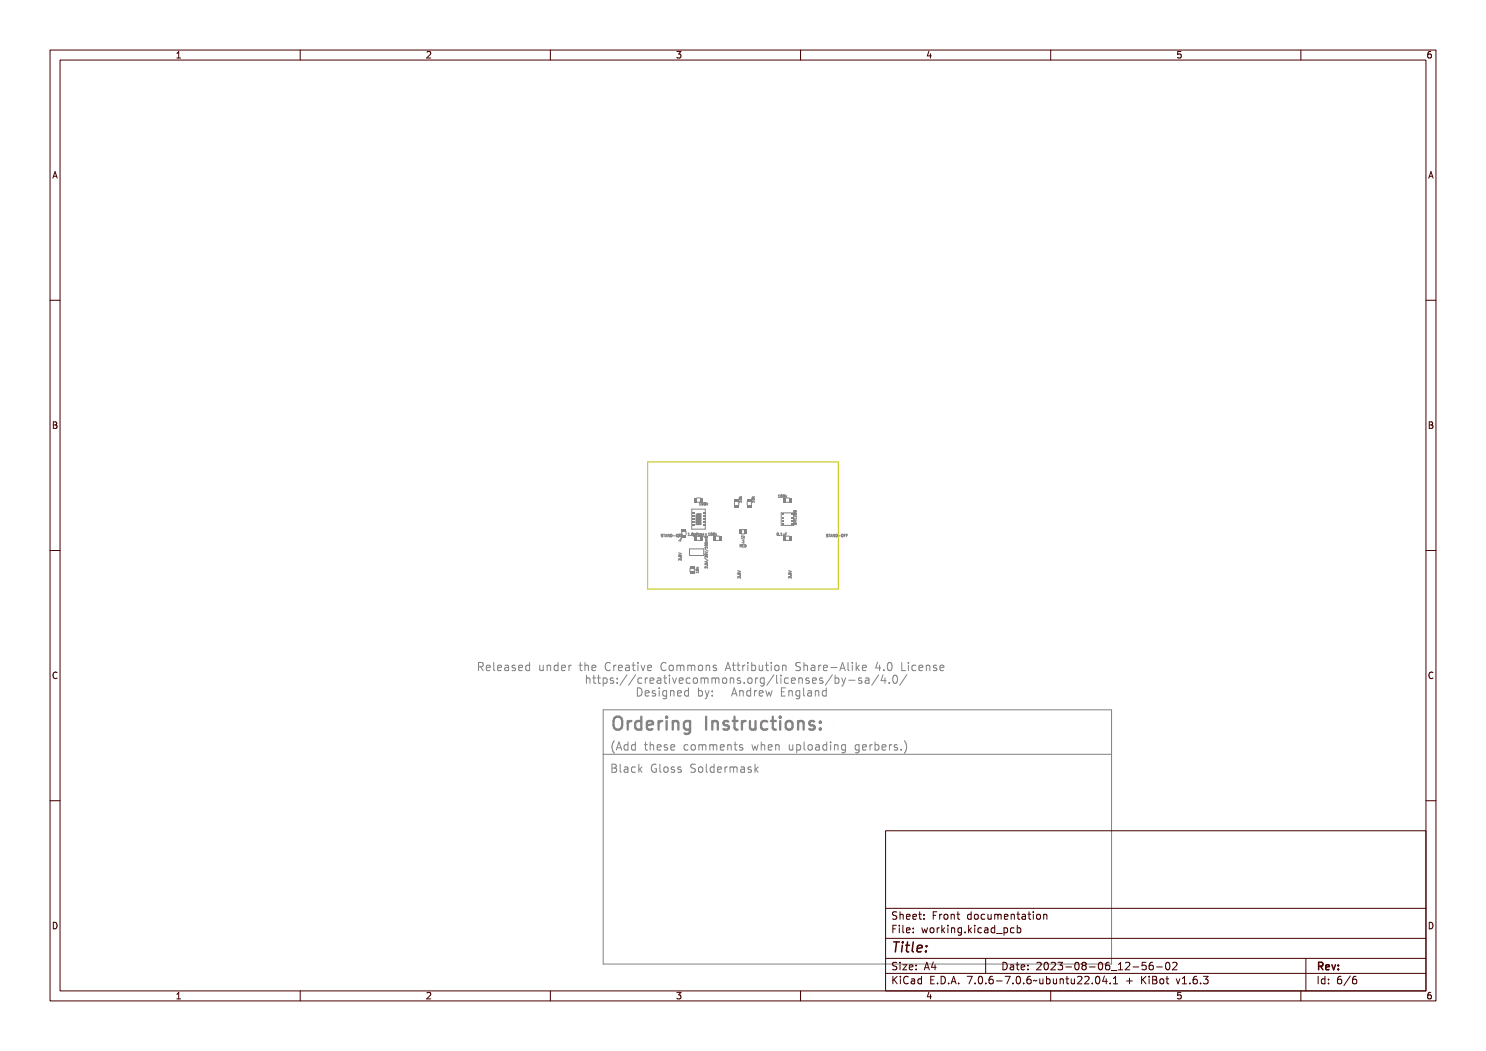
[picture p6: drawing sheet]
<svg xmlns="http://www.w3.org/2000/svg" width="297mm" height="210mm" viewBox="0 0 297 210" stroke-linecap="round" stroke-linejoin="round" font-family="sans-serif">
<defs><g id="words">
<text font-size="3.5" fill="#848484" x="121.8" y="145.7">Ordering Instructions:</text>
<text font-size="2.7" fill="#480000" x="178" y="190.3">Title:</text>
<g font-size="2.2" fill="#848484">
<text x="95.2" y="134.2">Released under the Creative Commons Attribution Share-Alike 4.0 License</text>
<text x="115.5" y="136.8">https://creativecommons.org/licenses/by-sa/4.0/</text>
<text x="126.9" y="139.3">Designed by:</text>
<text x="146" y="139.3">Andrew England</text>
<text x="121.8" y="149.8">(Add these comments when uploading gerbers.)</text>
<text x="121.8" y="154.5">Black Gloss Soldermask</text>
</g>
<g font-size="2" fill="#480000">
<text x="178" y="183.7">Sheet: Front documentation</text>
<text x="178" y="186.5">File: working.kicad_pcb</text>
<text x="178" y="193.9">Size: A4</text>
<text x="178" y="196.6">KiCad E.D.A. 7.0.6-7.0.6~ubuntu22.04.1 + KiBot v1.6.3</text>
<text x="200" y="193.9">Date: 2023-08-06_12-56-02</text>
<text x="263" y="196.6">Id: 6/6</text>
<text x="263" y="193.9">Rev:</text>
</g>
<g font-size="1.7" fill="#480000">
<text x="35" y="11.7">1</text>
<text x="85" y="11.7">2</text>
<text x="135" y="11.7">3</text>
<text x="185" y="11.7">4</text>
<text x="235" y="11.7">5</text>
<text x="285" y="11.7">6</text>
<text x="10.5" y="35.7">A</text>
<text x="285.5" y="35.7">A</text>
<text x="10.5" y="85.6">B</text>
<text x="285.5" y="85.6">B</text>
<text x="10.5" y="135.7">C</text>
<text x="285.5" y="135.7">C</text>
<text x="10.5" y="185.6">D</text>
<text x="285.5" y="185.6">D</text>
<text x="35" y="199.7">1</text>
<text x="85" y="199.7">2</text>
<text x="135" y="199.7">3</text>
<text x="185" y="199.7">4</text>
<text x="235" y="199.7">5</text>
<text x="285" y="199.7">6</text>
</g>
<g font-size=".7" fill="#848484">
<text x="139.6" y="100.9">100k</text>
<text x="148.2" y="100.6" transform="rotate(-90 148.2 100.6)">10k</text>
<text x="150.8" y="100.6" transform="rotate(-90 150.8 100.6)">10k</text>
<text x="155.8" y="99.4">100k</text>
<text x="132" y="107.3">STAND-OFF</text>
<text x="137.6" y="107">1.0uF</text>
<text x="138.3" y="107.2">CCS811</text>
<text x="141.8" y="107">100k</text>
<text x="148.1" y="107.5">1k</text>
<text x="155.3" y="107">0.1uF</text>
<text x="165" y="107.3">STAND-OFF</text>
<text x="136.2" y="112" transform="rotate(-90 136.2 112)">3.6V</text>
<text x="147.9" y="109.3">RED</text>
<text x="148" y="115.5" transform="rotate(-90 148 115.5)">3.6V</text>
<text x="158.2" y="115.5" transform="rotate(-90 158.2 115.5)">3.6V</text>
</g>
</g></defs>
<g fill="none" stroke="#848484" stroke-width=".2">
<path d="M139.3 99.5h.7M147.8 99.8l.4 .1a.22 .22 0 0 1-.2 .2 .22 .22 0 0 1-.2-.3zM147.8 99.9h.4l-.3 .1zM147.9 99.4l.1 .1 .2-.2-.1 .3 .1 .1h-.5l.3-.1zM150.3 99.8l.5 .1a.22 .22 0 0 1-.3 .2 .22 .22 0 0 1-.2-.3zM150.3 99.9h.4l-.2 .1zM150.4 99.4l.2 .1 .2-.2-.2 .3 .2 .1h-.5l.3-.1zM155.5 99.4h.3M155.6 99h-.1M155.8 98.9h.2l.1 .5h-.3l.1-.4zM156.2 99l.1-.1a.22 .22 0 0 1 .2 .3 .22 .22 0 0 1-.3 .2zM156.3 99l.2 .1-.1 .3z"/>
<path d="M156.7 99v-.1a.22 .22 0 0 1 .2 .3 .22 .22 0 0 1-.2 .2zM156.7 99l.2 .1-.1 .3zM157.1 98.9v.3l.3-.2-.2 .2 .2 .2-.2-.2-.1 .2zM132.1 106.8h.2l-.2 .2a.17 .17 0 0 1 .2 0 .17 .17 0 0 1 0 .2 .17 .17 0 0 1-.3 0h.3l-.3-.2zM132.4 106.8h.4l-.2 .1v.4v-.4zM133 106.8l.2 .5-.1-.1-.3 .1zM133 106.9l.1 .2h-.2zM133.3 106.8l.2 .4 .1-.4v.5l-.3-.4v.4zM133.7 106.8a.26 .26 0 0 1 .3 .2 .26 .26 0 0 1-.3 .3zM133.7 106.9h.1a.2 .2 0 0 1 .1 .2 .2 .2 0 0 1-.2 .1zM134.2 107.1h.1zM134.5 106.9l.1-.1a.23 .23 0 0 1 .2 .3 .23 .23 0 0 1-.3 .1z"/>
<path d="M134.6 106.9l.1 .1v.2zM134.9 106.8h.3l-.2 .1v.1h.2l-.2 .1v.2zM135.3 106.8h.3l-.2 .1v.1h.2l-.2 .1v.2zM135.6 106.9h.6M135.7 107.9l.4-.1 .1 .1-.2 .2zM135.7 107l.5 .2-.5-.1v.2zM135.7 110.4l.5 .2-.5 .1 .4-.2zM135.7 110.8l.2 .3v-.2a.16 .16 0 0 1 .1-.1 .16 .16 0 0 1 .2 .1 .16 .16 0 0 1-.1 .2 .23 .23 0 0 1-.3 0 .23 .23 0 0 1-.1-.3zM135.7 107h.2M135.7 106.8h.3M135.7 111.7l.4-.1 .1 .3-.2-.2-.1 .1-.1-.1-.1 .2zM135.7 107.9h.3v.2z"/>
<path d="M135.8 106.6l.2 .1 .2-.2-.2 .2 .2 .2h-.5l.3-.1zM135.8 107.9h.4M135.8 106.7l.2 .2M136 107.8v.3l-.4-.1M136.1 107.5l.1 .1zM136.1 111.3l.1 .1zM136.2 107.6h.1M136.2 107h.1M136.2 107.6h-.1M136.2 106.7l-.2 .1M136.4 106.8h-.2v.5l-.6-.2M137.6 106.6l.2-.1 .1 .5h-.3l.2-.4z"/>
<path d="M138.1 106.9l.1 .1zM138.4 106.7l.3 .1a.18 .18 0 0 0-.2 .1 .18 .18 0 0 0 .2 .2v.1a.25 .25 0 0 1-.3-.2 .25 .25 0 0 1 0-.3zM138.5 106.6v-.1a.22 .22 0 0 1 .2 .3 .22 .22 0 0 1-.2 .2zM138.5 106.6l.2 .1-.1 .3zM138.9 106.7l.2 .1a.18 .18 0 0 0-.2 .1 .18 .18 0 0 0 .2 .2v.1a.25 .25 0 0 1-.3-.2 .25 .25 0 0 1 .1-.3zM138.9 106.7l.1 .3 .1-.3v.3h-.2zM139.1 114.2l.5-.1v.3l-.4-.1-.1 .1zM139.1 113.5h.5M139.1 113.8a.23 .23 0 0 1 .3-.1 .23 .23 0 0 1 .1 .3h-.3zM139.2 113.8l.3-.1 .1 .2-.4 .1zM139.2 113.8h-.1M139.2 113.9h.3l-.2 .1z"/>
<path d="M139.2 113.3l.2 .2 .2-.2-.2 .2 .2 .1h-.5h.3zM139.2 106.7h.3l-.2 .1a.17 .17 0 0 1 .2 .1 .17 .17 0 0 1 0 .2 .17 .17 0 0 1-.3 0l.3-.1-.3-.1zM139.3 100.3h.7M139.3 106.5h.3l-.3 .1v.1h.3l-.3 .1v.2zM139.3 113.3l.2 .2M139.6 114.2v.3M139.6 114.3h-.5l.2 .2M139.6 113.3l-.2 .2M139.7 106.7h.2v.4a.15 .15 0 0 1-.3 0 .15 .15 0 0 1 .1-.2zM139.7 100.5l.2-.1 .1 .5h-.3l.1-.4zM140.1 106.7h.1l.1 .5h-.2l.1-.5zM140.1 100.5h.1a.22 .22 0 0 1 .2 .2 .22 .22 0 0 1-.3 .2z"/>
<path d="M140.2 100.5l.1 .1-.1 .3zM140.5 106.7h.2l.1 .5h-.3l.1-.5zM140.5 100.5h.1a.22 .22 0 0 1 .2 .2 .22 .22 0 0 1-.3 .2zM140.6 100.5l.1 .1-.1 .3zM140.9 111.6l.6 .4M140.9 109.7l.6 .4M140.9 112l.2 .2a.16 .16 0 0 1 .1-.2 .16 .16 0 0 1 .2 0 .16 .16 0 0 1-.1 .2l-.1-.2-.1 .2h-.2zM140.9 111.7l.5-.2-.2 .1 .2 .3zM140.9 111.2l.5 .3zM140.9 110l.5 .2-.5 .1 .4-.2zM140.9 109.6l.5 .3zM140.9 109.3l.5-.1v.3l-.5-.1v.1z"/>
<path d="M140.9 108.5l.2 .1a.16 .16 0 0 1 .1-.2 .16 .16 0 0 1 .2 .1 .16 .16 0 0 1-.1 .2l-.1-.2-.1 .2h-.2zM140.9 113.4v.1M140.9 108.4v.2h.2M140.9 110.8h.1M140.9 112.6v.2h.2M140.9 107.4l.1 .1 .4-.1v.1M140.9 110.8l.2-.1 .3 .1M140.9 110.8l.2 .2 .3-.2M140.9 110.2l.5 .2-.5 .1M140.9 110.5a.23 .23 0 0 1 .3-.1 .23 .23 0 0 1 .1 .2h-.4zM140.9 108.9a.23 .23 0 0 1 .3-.1 .23 .23 0 0 1 .1 .3h-.4zM140.9 100.4l.1 .3 .2-.1-.1 .1 .1 .2-.2-.2-.1 .2z"/>
<path d="M140.9 113.5h.1M140.9 112.8l.4 .2 .1-.3v.3l-.4-.2-.1 .2zM140.9 110.8h.4l.1 .3-.2-.3-.1 .2-.1-.1-.1 .2zM140.9 108.9a.23 .23 0 0 1 .3-.1 .23 .23 0 0 1 .2 .2l-.4 .1zM140.9 111.7l.3-.1v.2zM141 110.5h.3l-.3 .1zM141 108.9l.3 .1-.3 .1zM141 107.7l.4-.1v.2h-.4l.1 .1 .3-.1v.2l-.2-.1a.19 .19 0 0 1-.2 0 .19 .19 0 0 1 0-.2zM141 107.1h.3M141 106.8l.1-.2v.5M141 108.1l.4-.1-.3 .1 .3 .1-.3 .1 .3 .1h-.4zM141.1 108.2h.3"/>
<path d="M141.1 112.8h.1M141.1 107.9h.1M141.1 111.2v.1l-.2-.2v.4M141.1 108.6l.1-.2h.2v.2M141.1 112.6v.2M141.1 108.6h.1M141.1 112.6h.1M141.1 112.6h.2M141.1 111.2h.1M141.1 111.2h.2M141.1 107.9v.3M141.1 107.9h.3"/>
<path d="M141.2 112.1v.3M141.3 112.4l.1 .1zM141.3 112.6h.1M141.3 111.2h.1M141.3 108.9h.1M141.4 111.2l-.1 .3M141.4 112.6l-.1 .2M141.4 113h-.1M141.4 113h.1M141.4 108.6h-.1M141.4 113.2v.3l-.4-.3-.1 .2M141.4 107.2v.1l-.4-.1"/>
<path d="M141.4 109.3v.3M141.4 110.8h.1M141.4 112.1l-.5 .1 .5 .2M141.4 109.4h-.5l.1 .2M141.4 107.7l-.3 .1v.1M141.6 107h.3M141.6 106.6h.1M141.9 106.6l.1-.1 .1 .5h-.2l.1-.4zM142.3 106.6v-.1a.22 .22 0 0 1 .3 .3 .22 .22 0 0 1-.3 .2zM142.4 106.6l.1 .1-.1 .3zM142.7 106.6v-.1a.22 .22 0 0 1 .3 .3 .22 .22 0 0 1-.3 .2zM142.8 106.6l.1 .1-.1 .3z"/>
<path d="M143.1 106.5l.1 .3 .2-.1-.2 .1 .2 .2-.2-.2-.1 .2zM147.5 113.9l.5 .2-.5 .2 .4-.2zM147.5 114.4l.2 .2v-.1a.16 .16 0 0 1 .1-.2 .16 .16 0 0 1 .2 .2 .16 .16 0 0 1-.1 .2 .23 .23 0 0 1-.3 0 .23 .23 0 0 1-.1-.3zM147.5 115.2h.4l.1 .3-.1-.3-.1 .2-.2-.1-.1 .2zM147.8 100.3l.4-.1v.3l-.4-.1v.1zM147.9 114.9l.1 .1zM148 108.8l.2 .1v.2l.1 .2-.2-.2-.1 .2zM148 108.9l.2 .1h-.2zM148.4 108.8h.2l-.2 .1v.1h.2l-.2 .1v.1l.3 .1h-.3zM148.7 108.8a.25 .25 0 0 1 .3 .3 .25 .25 0 0 1-.3 .2zM148.8 108.9l.2 .1-.1 .2zM150.3 100.3l.5-.1v.3l-.4-.1-.1 .1z"/>
<path d="M155.4 106.6l.1-.1a.22 .22 0 0 1 .2 .3 .22 .22 0 0 1-.3 .2zM155.5 106.6l.1 .1-.1 .3zM155.9 106.9l.1 .1zM156.2 106.6l.2-.1 .1 .5h-.3l.2-.4zM156.6 106.7l.2 .3 .1-.3v.3h-.2zM157.1 106.5h.3l-.3 .1v.1h.2l-.2 .1v.2zM157.7 113.9l.5 .2-.5 .2 .4-.2zM157.7 114.4l.2 .2-.1-.1a.16 .16 0 0 1 .2-.2 .16 .16 0 0 1 .2 .2 .16 .16 0 0 1-.2 .2 .23 .23 0 0 1-.3 0 .23 .23 0 0 1 0-.3zM157.7 115.2h.4v.3l-.1-.3-.1 .2-.1-.1-.1 .2zM158.1 114.9l.1 .1zM158.6 103.5v.2h.5v-.2M158.7 102.1l.3-.1 .1 .2-.3 .1z"/>
<path d="M158.7 104.2h.5l-.5 .1 .3 .1-.3 .1 .5 .1h-.5l.2-.2zM158.7 103.8v.3h.2v-.3v.3h.2l.1-.3v.3h-.5zM158.7 103.5l.4 .1 .1-.2v.3l-.4-.2-.1 .2zM158.7 103h.4a.15 .15 0 0 1 0 .3 .15 .15 0 0 1-.2-.1l-.2 .1zM158.7 104.7l.4-.1 .1 .3h-.5zM158.7 102.6l.5 .1a.22 .22 0 0 1-.3 .2 .22 .22 0 0 1-.2-.3zM158.7 102.7h.4l-.3 .1zM158.7 102.5v.3M158.7 102.8h.1M158.7 102.5h.1M158.7 104.7l.2 .2h-.2zM158.8 102.5l.1 .1"/>
<path d="M158.8 104.6h-.1l-.1 .2h.5v-.3l-.2 .1M158.8 104.6h.1M158.9 104.6h.1M158.9 102.7l-.1 .1M158.9 102.6v.1M158.9 103.5v.2M158.9 104.6v.2M158.9 102.5v.1M158.9 102.5h.2v.2h-.2M158.9 102.5h.1M159 104.7h.1v.2h-.2zM159.1 103v.3l-.3-.3-.2 .1 .1 .2"/>
<path d="M159.1 104h-.5l.4 .1-.4 .2h.5M165.1 106.8h.2l-.2 .2a.17 .17 0 0 1 .3 0 .17 .17 0 0 1-.1 .2 .17 .17 0 0 1-.2 0h.2l-.2-.2zM165.4 106.8h.4l-.1 .1v.4l-.1-.4zM166 106.8l.2 .5-.1-.1-.3 .1zM166 106.9l.1 .2h-.1zM166.3 106.8l.2 .4 .1-.4v.5l-.2-.4-.1 .4zM166.7 106.8a.26 .26 0 0 1 .3 .2 .26 .26 0 0 1-.3 .3zM166.8 106.9a.2 .2 0 0 1 .1 .2 .2 .2 0 0 1-.1 .1zM167.2 107.1h.2zM167.5 106.9l.1-.1a.23 .23 0 0 1 .2 .3 .23 .23 0 0 1-.3 .1zM167.6 106.9l.2 .1-.1 .2zM168 106.8h.3l-.3 .1v.1h.2l-.2 .1v.2z"/>
<path d="M168.4 106.8h.3l-.3 .1v.1h.2l-.2 .1v.2zM168.7 107h.2M168.7 106.8h.3M169.2 107h.1M169.4 106.8h-.2v.5M95.3 132.6a.8 .8 0 0 1 1 .3v.3l-.3 .3 .5 .7h-.3l-.2-.5-.3-.2h-.2v.7h-.2zM95.5 132.8h.3a.28 .28 0 0 1 .3 .3 .28 .28 0 0 1-.3 .3h-.3zM96.8 133.2a.53 .53 0 0 1 .6-.2 .53 .53 0 0 1 .3 .7h-.9a.46 .46 0 0 0 .3 .4 .46 .46 0 0 0 .5-.1v.2a.66 .66 0 0 1-.9-.2 .66 .66 0 0 1 .1-.8zM96.9 133.2h.4l.2 .3h-.7zM98 132.5h.5v1.4l.4 .1v.2l-.5-.1-.1-1.4h-.3zM99.4 133.2a.53 .53 0 0 1 .6-.2 .53 .53 0 0 1 .3 .7h-.9a.46 .46 0 0 0 .3 .4 .46 .46 0 0 0 .5-.1v.2a.66 .66 0 0 1-.8-.2 .66 .66 0 0 1 0-.8zM99.5 133.2h.4l.2 .3h-.7z"/>
<path d="M100.6 133.1l.2-.1a.49 .49 0 0 1 .7 .5v.7h-.2v-.2a.42 .42 0 0 1-.5 .2 .42 .42 0 0 1-.2-.5 .42 .42 0 0 1 .5-.2h.2a.38 .38 0 0 0-.2-.4 .38 .38 0 0 0-.5 .2zM100.8 133.7l.5-.1a.34 .34 0 0 1-.1 .4 .34 .34 0 0 1-.4-.1zM102.1 133.1l.5-.1 .2 .1-.1 .1a.27 .27 0 0 0-.4-.1 .27 .27 0 0 0-.1 .4 .41 .41 0 0 1 .6 .3 .41 .41 0 0 1-.5 .4h-.4v-.2a.33 .33 0 0 0 .4 .1 .33 .33 0 0 0 .3-.3 .46 .46 0 0 1-.5-.2 .46 .46 0 0 1 0-.5zM103.3 133.2a.53 .53 0 0 1 .7-.2 .53 .53 0 0 1 .2 .7h-.8a.46 .46 0 0 0 .3 .4 .46 .46 0 0 0 .5-.1v.2a.66 .66 0 0 1-.9-.2 .66 .66 0 0 1 0-.8zM103.5 133.2h.3l.2 .3h-.6zM104.6 133.2l.3-.2 .4 .2v-.6h.2v1.6h-.2v-.1a.5 .5 0 0 1-.7 0 .5 .5 0 0 1-.1-.7zM104.8 133.3v-.1a.43 .43 0 0 1 .5 .4 .43 .43 0 0 1-.5 .4l-.1-.2zM107.2 133h.2v.9l.2 .2 .3-.2v-.9h.2v1.2h-.2v-.2a.38 .38 0 0 1-.5 .2 .38 .38 0 0 1-.2-.4zM108.5 133h.2v.2a.39 .39 0 0 1 .5-.2 .39 .39 0 0 1 .2 .5v.7h-.2v-.9l-.2-.1-.3 .2v.8h-.2zM109.9 133.2l.3-.2 .3 .2v-.6h.2v1.6h-.2v-.1a.5 .5 0 0 1-.7 0 .5 .5 0 0 1-.1-.7zM110 133.3l.1-.1a.43 .43 0 0 1 .4 .4 .43 .43 0 0 1-.4 .4l-.1-.2zM111.2 133.2a.53 .53 0 0 1 .6-.2 .53 .53 0 0 1 .3 .7h-.9a.46 .46 0 0 0 .3 .4 .46 .46 0 0 0 .6-.1v.2a.66 .66 0 0 1-.9-.2 .66 .66 0 0 1 0-.8z"/>
<path d="M111.4 133.2h.3l.2 .3h-.6zM112.6 133h.2v.3a.33 .33 0 0 1 .3-.3 .33 .33 0 0 1 .4 .3 .39 .39 0 0 0-.5-.1 .39 .39 0 0 0-.2 .4v.6h-.2zM115.3 132.7h.2v.3h.5v.2h-.5v.7l.5 .2v.1h-.3a.33 .33 0 0 1-.4-.4v-.6h-.3v-.2h.3zM115.7 135.1h.2v.6a.39 .39 0 0 1 .5-.1 .39 .39 0 0 1 .2 .4v.8h-.2l-.1-1h-.3l-.1 1h-.2zM116.4 132.6h.2v.6a.39 .39 0 0 1 .4-.2 .39 .39 0 0 1 .3 .5v.7h-.2v-.9l-.3-.1-.2 .2v.8h-.2zM117.3 135.2h.1v.4h.5v.1h-.5l.1 .8 .4 .1v.2h-.2a.33 .33 0 0 1-.4-.4v-.7h-.4v-.1h.4zM117.8 133.2a.53 .53 0 0 1 .6-.2 .53 .53 0 0 1 .3 .7h-.9a.46 .46 0 0 0 .3 .4 .46 .46 0 0 0 .5-.1v.2a.66 .66 0 0 1-.9-.2 .66 .66 0 0 1 .1-.8zM117.9 133.2h.4l.2 .3h-.7zM118.6 135.2h.2v.4h.4v.1h-.4v.8l.4 .1v.2h-.2a.33 .33 0 0 1-.4-.4v-.7h-.4v-.1h.4zM119.6 135.6h.2v.1a.5 .5 0 0 1 .7 0 .5 .5 0 0 1 .1 .6 .42 .42 0 0 1-.3 .5 .42 .42 0 0 1-.5-.2v.6h-.2zM120 135.7a.43 .43 0 0 1 .4 .5 .43 .43 0 0 1-.4 .4l-.2-.4zM120.4 132.8a.44 .44 0 0 1 .5-.2 .44 .44 0 0 1 .3 .3 .47 .47 0 0 0-.6 0 .47 .47 0 0 0-.1 .5 .47 .47 0 0 0 .1 .6 .47 .47 0 0 0 .6-.1 .47 .47 0 0 1-.5 .4 .47 .47 0 0 1-.4-.4v-.7z"/>
<path d="M121.1 135.6h.5h.2l-.1 .2a.27 .27 0 0 0-.4-.1 .27 .27 0 0 0-.1 .3 .41 .41 0 0 1 .6 .3 .41 .41 0 0 1-.4 .5l-.4-.1v-.2a.33 .33 0 0 0 .3 .1 .33 .33 0 0 0 .3-.3 .46 .46 0 0 1-.5-.2 .46 .46 0 0 1 0-.5zM121.8 133h.2v.3a.33 .33 0 0 1 .3-.3 .33 .33 0 0 1 .3 .3 .39 .39 0 0 0-.4-.1 .39 .39 0 0 0-.2 .4v.6h-.2zM122.6 135.6h.2v.3h-.2zM122.6 136.4h.2v.4h-.2zM123 133.2a.53 .53 0 0 1 .7-.2 .53 .53 0 0 1 .2 .7h-.8a.46 .46 0 0 0 .3 .4 .46 .46 0 0 0 .5-.1v.2a.66 .66 0 0 1-.9-.2 .66 .66 0 0 1 0-.8zM123.2 133.2h.3l.2 .3h-.6zM124.3 133.1l.2-.1a.49 .49 0 0 1 .7 .5v.7h-.2v-.2a.42 .42 0 0 1-.6 .2 .42 .42 0 0 1-.2-.5 .42 .42 0 0 1 .5-.2h.3a.38 .38 0 0 0-.3-.4 .38 .38 0 0 0-.4 .2zM124.3 135.2h.2l-.8 1.8h-.2zM124.5 133.7l.5-.1a.34 .34 0 0 1-.2 .4 .34 .34 0 0 1-.4-.1zM125.6 135.2h.2l-.8 1.8h-.2zM125.8 132.7h.2v.3h.5v.2h-.5l.1 .8 .4 .1v.1h-.3a.33 .33 0 0 1-.4-.4v-.6h-.3v-.2h.3zM126.3 135.7a.42 .42 0 0 1 .5-.2 .42 .42 0 0 1 .3 .3 .43 .43 0 0 0-.6 .1 .43 .43 0 0 0 0 .6 .43 .43 0 0 0 .6 0 .44 .44 0 0 1-.4 .3 .44 .44 0 0 1-.4-.3l-.1-.5z"/>
<path d="M126.9 133h.5v1.1h.4v.1h-1v-.1h.4v-.9h-.3zM127.1 137.7a.82 .82 0 0 1 1 .8 .82 .82 0 0 1-1 .8zM127.2 132.6h.2v.2h-.2zM127.3 137.9a.62 .62 0 0 1 .6 .6 .62 .62 0 0 1-.6 .6zM127.7 135.6h.2v.2a.33 .33 0 0 1 .3-.3 .33 .33 0 0 1 .3 .3 .39 .39 0 0 0-.4 0 .39 .39 0 0 0-.2 .4v.6h-.2zM128.1 133h.2l.3 1 .4-1h.2l-.4 1.2h-.3zM128.5 138.2a.53 .53 0 0 1 .7-.1 .53 .53 0 0 1 .2 .6h-.8a.46 .46 0 0 0 .3 .5 .46 .46 0 0 0 .5-.2v.2a.66 .66 0 0 1-.9-.1 .66 .66 0 0 1 0-.9zM128.7 138.3h.3l.2 .3h-.6zM128.9 135.7a.53 .53 0 0 1 .6-.1 .53 .53 0 0 1 .3 .6h-.9a.46 .46 0 0 0 .3 .4 .46 .46 0 0 0 .5-.1v.2a.66 .66 0 0 1-.8-.1 .66 .66 0 0 1 0-.9zM129.1 135.8l.3-.1 .2 .3-.7 .1zM129.6 133.2a.53 .53 0 0 1 .6-.2 .53 .53 0 0 1 .3 .7h-.9a.46 .46 0 0 0 .3 .4 .46 .46 0 0 0 .5-.1v.2a.66 .66 0 0 1-.9-.2 .66 .66 0 0 1 .1-.8zM129.7 133.2h.4l.2 .3h-.7z"/>
<path d="M129.9 138.2l.5-.1h.2l-.1 .2a.27 .27 0 0 0-.3-.1 .27 .27 0 0 0-.2 .3 .41 .41 0 0 1 .6 .3 .41 .41 0 0 1-.4 .5l-.4-.1v-.2a.33 .33 0 0 0 .3 .2 .33 .33 0 0 0 .3-.4 .46 .46 0 0 1-.5-.1 .46 .46 0 0 1 0-.5zM130.2 135.6h.2a.49 .49 0 0 1 .6 .5v.7h-.1v-.2a.42 .42 0 0 1-.6 .2 .42 .42 0 0 1-.2-.5 .42 .42 0 0 1 .5-.3h.3a.38 .38 0 0 0-.3-.3 .38 .38 0 0 0-.4 .1zM130.3 136.2h.6a.34 .34 0 0 1-.2 .4 .34 .34 0 0 1-.4-.1zM131.1 138.1h.5v1h.4v.2h-1v-.2h.4v-.8h-.3zM131.4 137.6h.2v.3h-.2zM131.7 135.2h.2v.4h.4v.1h-.4v.8l.4 .1v.2h-.2a.33 .33 0 0 1-.4-.4v-.7h-.3v-.1h.3zM132.2 132.8a.44 .44 0 0 1 .5-.2 .44 .44 0 0 1 .4 .3 .47 .47 0 0 0-.6 0 .47 .47 0 0 0-.2 .5 .47 .47 0 0 0 .2 .6 .47 .47 0 0 0 .6-.1 .47 .47 0 0 1-.5 .4 .47 .47 0 0 1-.5-.4v-.7zM132.4 138.2l.4-.1 .3 .2v-.2h.2v1.1a.54 .54 0 0 1-.3 .5 .54 .54 0 0 1-.6 0v-.2a.4 .4 0 0 0 .5 .1 .4 .4 0 0 0 .2-.5 .49 .49 0 0 1-.7 .1 .49 .49 0 0 1-.1-.7zM132.6 138.4l.1-.1a.42 .42 0 0 1 .4 .4 .42 .42 0 0 1-.4 .4l-.2-.2zM132.8 135.6h.5v1h.4v.2h-1v-.2h.4v-.9h-.3zM133.1 135.1h.2v.2h-.2zM133.5 133.2a.57 .57 0 0 1 .9 .4 .57 .57 0 0 1-.9 .5l-.1-.5z"/>
<path d="M133.7 133.3v-.1a.43 .43 0 0 1 .5 .4 .43 .43 0 0 1-.5 .4l-.1-.2zM133.7 138.1h.2v.2a.39 .39 0 0 1 .5-.2 .39 .39 0 0 1 .2 .5v.7h-.2l-.1-1h-.4v1h-.2zM134 135.6h.2l.3 1 .4-1h.2l-.5 1.2h-.2zM134.7 133l.1 .1 .3-.1 .2 .1 .3-.1 .1 1.2h-.1v-.9l-.2-.1-.1 .1v.9h-.2v-.9l-.1-.1-.2 .1v.9h-.1zM135.1 138.2a.53 .53 0 0 1 .6-.1 .53 .53 0 0 1 .3 .6h-.9a.46 .46 0 0 0 .3 .5 .46 .46 0 0 0 .5-.2v.2a.66 .66 0 0 1-.9-.1 .66 .66 0 0 1 .1-.9zM135.2 138.3h.4l.2 .3h-.7zM135.5 135.7a.53 .53 0 0 1 .6-.1 .53 .53 0 0 1 .3 .6h-.9a.46 .46 0 0 0 .3 .4 .46 .46 0 0 0 .5-.1v.2a.66 .66 0 0 1-.9-.1 .66 .66 0 0 1 .1-.9zM135.6 135.8l.4-.1 .2 .3-.7 .1zM136 133l.1 .1 .3-.1 .2 .1 .3-.1 .2 1.2h-.2v-.9l-.2-.1-.1 .1v.9h-.2v-.9l-.1-.1-.2 .1v.9h-.1zM136.4 138.2l.3-.1 .3 .2v-.7h.2v1.7h-.2v-.2a.5 .5 0 0 1-.7 .1 .5 .5 0 0 1-.1-.7zM136.5 138.4l.1-.1a.43 .43 0 0 1 .4 .4 .43 .43 0 0 1-.4 .4l-.1-.2zM136.8 135.7a.42 .42 0 0 1 .5-.2 .42 .42 0 0 1 .3 .3 .43 .43 0 0 0-.6 .1 .43 .43 0 0 0 0 .6 .43 .43 0 0 0 .6 0 .44 .44 0 0 1-.4 .3 .44 .44 0 0 1-.4-.3l-.1-.5z"/>
<path d="M137.4 133.2a.57 .57 0 0 1 .9 .4 .57 .57 0 0 1-.9 .5l-.1-.5zM137.6 133.3l.1-.1a.43 .43 0 0 1 .4 .4 .43 .43 0 0 1-.4 .4l-.2-.2zM138.1 135.7a.57 .57 0 0 1 .9 .5 .57 .57 0 0 1-.9 .4l-.2-.4zM138.2 135.8l.1-.1a.43 .43 0 0 1 .5 .5 .43 .43 0 0 1-.5 .4l-.1-.2zM138.7 133h.2v.2a.39 .39 0 0 1 .5-.2 .39 .39 0 0 1 .2 .5v.7h-.2v-.9l-.2-.1-.3 .2v.8h-.2zM138.9 137.6h.2v.7a.58 .58 0 0 1 .9 .3 .58 .58 0 0 1-.7 .7l-.2-.2v.2h-.2zM139.2 138.4l.1-.1a.43 .43 0 0 1 .4 .4 .43 .43 0 0 1-.4 .4l-.2-.2zM139.2 135.6l.2 .1 .3-.2 .1 .2 .4-.1 .1 1.2h-.2v-.9l-.1-.2-.1 .2v.9h-.2v-.9l-.2-.2-.1 .2v.9h-.2zM140.1 133.1l.6-.1 .1 .1-.1 .1a.27 .27 0 0 0-.3-.1 .27 .27 0 0 0-.1 .4 .41 .41 0 0 1 .5 .3 .41 .41 0 0 1-.4 .4h-.4v-.2a.33 .33 0 0 0 .4 .1 .33 .33 0 0 0 .2-.3 .46 .46 0 0 1-.4-.2 .46 .46 0 0 1-.1-.5zM140.1 138.1h.3l.3 .9 .4-.9h.2l-.4 .8a.74 .74 0 0 1-.7 .8l.4-.4zM140.5 135.6l.2 .1 .3-.2 .1 .2 .4-.1 .1 1.2h-.2v-.9l-.1-.2-.1 .2v.9h-.2v-.9l-.1-.2-.2 .2v.9h-.2zM141.9 138.2h.2v.3h-.2z"/>
<path d="M141.9 139h.2v.3h-.2zM142 135.7a.57 .57 0 0 1 .9 .5 .57 .57 0 0 1-.9 .4l-.1-.4zM142.2 135.8l.1-.1a.43 .43 0 0 1 .4 .5 .43 .43 0 0 1-.4 .4l-.2-.2zM142.9 132.6h.3l.5 1.6h-.2l-.2-.4h-.5l-.1 .4h-.3zM143.1 132.8l.2 .8h-.5zM143.3 135.6h.1v.1a.39 .39 0 0 1 .5-.1 .39 .39 0 0 1 .3 .4v.8h-.2l-.1-1h-.4l-.1 1h-.1zM144.2 132.7h.2v.3h.4v.2h-.4v.8l.4 .1v.1h-.2a.33 .33 0 0 1-.4-.4v-.6h-.3v-.2h.3zM144.7 135.6h.5h.2l-.1 .2a.27 .27 0 0 0-.3-.1 .27 .27 0 0 0-.2 .3 .41 .41 0 0 1 .6 .3 .41 .41 0 0 1-.4 .5l-.4-.1v-.2a.33 .33 0 0 0 .4 .1 .33 .33 0 0 0 .2-.3 .46 .46 0 0 1-.5-.2 .46 .46 0 0 1 0-.5zM145.5 132.7h.2v.3h.4v.2h-.4v.7l.4 .2v.1h-.2a.33 .33 0 0 1-.4-.4v-.6h-.3v-.2h.3zM146.2 136.4h.3v.4h-.3zM146.5 137.7h.2l.5 1.6h-.2l-.1-.4h-.6l-.1 .4h-.2zM146.6 137.9l.2 .8h-.4z"/>
<path d="M146.7 133h.2v.3a.33 .33 0 0 1 .4-.3 .33 .33 0 0 1 .3 .3 .39 .39 0 0 0-.5-.1 .39 .39 0 0 0-.2 .4v.6h-.2zM147.3 135.7a.57 .57 0 0 1 .9 .5 .57 .57 0 0 1-.9 .4l-.2-.4zM147.4 135.8l.1-.1a.43 .43 0 0 1 .4 .5 .43 .43 0 0 1-.4 .4l-.1-.2zM147.5 138.1h.2v.2a.39 .39 0 0 1 .5-.2 .39 .39 0 0 1 .2 .5v.7h-.2v-.9l-.2-.2-.3 .3v.8h-.2zM147.9 133h.5v1.1h.4v.1h-1v-.1h.4v-.9h-.3zM148.2 132.6h.2v.2h-.2zM148.7 135.6h.2v.2a.33 .33 0 0 1 .3-.3 .33 .33 0 0 1 .3 .3 .39 .39 0 0 0-.4 0 .39 .39 0 0 0-.2 .4v.6h-.2zM148.8 138.2l.4-.1 .3 .2v-.7h.2v1.7h-.2v-.2a.5 .5 0 0 1-.7 .1 .5 .5 0 0 1-.1-.7zM149 138.4l.1-.1a.43 .43 0 0 1 .4 .4 .43 .43 0 0 1-.4 .4l-.2-.2zM149.2 132.6h.2v.6a.58 .58 0 0 1 .8 .4 .58 .58 0 0 1-.6 .6l-.2-.1v.1h-.2zM149.4 133.3l.1-.1a.43 .43 0 0 1 .5 .4 .43 .43 0 0 1-.5 .4l-.1-.2zM149.9 135.7l.3-.2 .3 .2v-.1h.2v1.1a.54 .54 0 0 1-.3 .5 .54 .54 0 0 1-.5 0v-.2a.4 .4 0 0 0 .4 0 .4 .4 0 0 0 .2-.4 .49 .49 0 0 1-.7 0 .49 .49 0 0 1 0-.6z"/>
<path d="M150 135.8l.1-.1a.42 .42 0 0 1 .4 .4 .42 .42 0 0 1-.4 .5l-.1-.3zM150.3 138.1h.2v.2a.33 .33 0 0 1 .3-.2 .33 .33 0 0 1 .3 .2 .39 .39 0 0 0-.4 0 .39 .39 0 0 0-.2 .4v.6h-.2zM150.5 133h.2v.9l.2 .2 .3-.2v-.9h.2v1.2h-.2v-.2a.38 .38 0 0 1-.5 .2 .38 .38 0 0 1-.2-.4zM151.5 138.2a.53 .53 0 0 1 .6-.1 .53 .53 0 0 1 .3 .6h-.9a.46 .46 0 0 0 .3 .5 .46 .46 0 0 0 .6-.2v.2a.66 .66 0 0 1-.9-.1 .66 .66 0 0 1 0-.9zM151.7 138.3h.3l.2 .3h-.6zM151.9 135.2h.2l-.9 1.8h-.2zM152.1 132.7h.2v.3h.4v.2h-.4v.7l.4 .2v.1h-.2a.33 .33 0 0 1-.4-.4v-.6h-.4v-.2h.4zM152.4 135.1h.5v1.3l.4 .2v.2l-.5-.2-.1-1.4h-.3zM152.5 138.1h.2l.2 1 .2-.6h.2l.1 .6 .2-1h.2l-.2 1.2h-.2l-.2-.7-.2 .7h-.2zM153.2 133h.5v1.1h.4v.1h-1v-.1h.4v-.9h-.3zM153.5 132.6h.2v.2h-.2zM153.8 135.6h.5v1h.4v.2h-1v-.2h.4v-.9h-.3z"/>
<path d="M154.1 135.1h.2v.2h-.2zM154.5 133.2a.57 .57 0 0 1 .9 .4 .57 .57 0 0 1-.9 .5l-.1-.5zM154.7 133.3v-.1a.43 .43 0 0 1 .5 .4 .43 .43 0 0 1-.5 .4l-.1-.2zM155.2 135.7a.42 .42 0 0 1 .4-.2 .42 .42 0 0 1 .4 .3 .43 .43 0 0 0-.6 .1 .43 .43 0 0 0 0 .6 .43 .43 0 0 0 .6 0 .44 .44 0 0 1-.4 .3 .44 .44 0 0 1-.5-.3v-.5zM155.4 137.7h.9v.2h-.7v.5h.7v.1h-.7v.6h.7v.2h-.9zM155.7 133h.2v.2a.39 .39 0 0 1 .5-.2 .39 .39 0 0 1 .3 .5v.7h-.2l-.1-1-.4 .1-.1 .9h-.2zM156.4 135.7a.53 .53 0 0 1 .7-.1 .53 .53 0 0 1 .3 .6h-.9a.46 .46 0 0 0 .3 .4 .46 .46 0 0 0 .5-.1v.2a.66 .66 0 0 1-.9-.1 .66 .66 0 0 1 0-.9zM156.6 135.8l.4-.1 .2 .3-.7 .1zM156.7 138.1h.2v.2a.39 .39 0 0 1 .4-.2 .39 .39 0 0 1 .3 .5v.7h-.2l-.1-1h-.4v1h-.2zM157.7 135.6h.2v.1a.39 .39 0 0 1 .5-.1 .39 .39 0 0 1 .2 .4v.8h-.2l-.1-1h-.3l-.1 1h-.2zM158 138.2l.4-.1 .3 .2v-.2h.2v1.1a.54 .54 0 0 1-.3 .5 .54 .54 0 0 1-.6 0v-.2a.4 .4 0 0 0 .5 .1 .4 .4 0 0 0 .2-.5 .49 .49 0 0 1-.7 .1 .49 .49 0 0 1-.1-.7zM158.2 138.4l.1-.1a.42 .42 0 0 1 .4 .4 .42 .42 0 0 1-.4 .4l-.2-.2z"/>
<path d="M158.5 132.7l.5-.1 .2 .1v.2a.34 .34 0 0 0-.4-.1 .34 .34 0 0 0-.1 .4 .54 .54 0 0 1 .6 .7 .54 .54 0 0 1-.9 .3l-.1-.3a.37 .37 0 0 0 .6 .2 .37 .37 0 0 0 .1-.5 .51 .51 0 0 1-.6-.3 .51 .51 0 0 1 .1-.6zM159.1 135.6h.6h.1l-.1 .2a.27 .27 0 0 0-.3-.1 .27 .27 0 0 0-.1 .3 .41 .41 0 0 1 .5 .3 .41 .41 0 0 1-.4 .5l-.4-.1v-.2a.33 .33 0 0 0 .4 .1 .33 .33 0 0 0 .2-.3 .46 .46 0 0 1-.4-.2 .46 .46 0 0 1-.1-.5zM159.3 137.6h.5v1.4l.4 .1v.2l-.5-.1-.1-1.4h-.3zM159.7 132.6h.2v.6a.39 .39 0 0 1 .5-.2 .39 .39 0 0 1 .2 .5v.7h-.2v-.9l-.2-.1-.3 .2v.8h-.2zM160.4 135.7a.53 .53 0 0 1 .6-.1 .53 .53 0 0 1 .3 .6h-.9a.46 .46 0 0 0 .3 .4 .46 .46 0 0 0 .5-.1v.2a.66 .66 0 0 1-.8-.1 .66 .66 0 0 1 0-.9zM160.6 135.8l.3-.1 .2 .3-.7 .1zM160.6 138.2l.2-.1a.49 .49 0 0 1 .7 .5v.7h-.2v-.2a.42 .42 0 0 1-.5 .2 .42 .42 0 0 1-.2-.5 .42 .42 0 0 1 .5-.3h.2a.38 .38 0 0 0-.3-.3 .38 .38 0 0 0-.4 .2zM160.8 138.8l.5-.1a.34 .34 0 0 1-.1 .4 .34 .34 0 0 1-.4-.1zM161 133.1l.2-.1a.49 .49 0 0 1 .7 .5v.7h-.2v-.2a.42 .42 0 0 1-.5 .2 .42 .42 0 0 1-.3-.5 .42 .42 0 0 1 .6-.2h.2a.38 .38 0 0 0-.3-.4 .38 .38 0 0 0-.4 .2zM161.2 133.7l.5-.1a.34 .34 0 0 1-.1 .4 .34 .34 0 0 1-.5-.1zM161.8 135.6h.5h.2l-.1 .2a.27 .27 0 0 0-.4-.1 .27 .27 0 0 0-.1 .3 .41 .41 0 0 1 .6 .3 .41 .41 0 0 1-.5 .5l-.4-.1v-.2a.33 .33 0 0 0 .4 .1 .33 .33 0 0 0 .3-.3 .46 .46 0 0 1-.5-.2 .46 .46 0 0 1 0-.5zM161.9 138.1h.2v.2a.39 .39 0 0 1 .5-.2 .39 .39 0 0 1 .2 .5v.7h-.2v-.9l-.2-.2-.3 .3v.8h-.2z"/>
<path d="M162.5 133h.2v.3a.33 .33 0 0 1 .3-.3 .33 .33 0 0 1 .3 .3 .39 .39 0 0 0-.4-.1 .39 .39 0 0 0-.2 .4v.6h-.2zM163.3 138.2l.3-.1 .3 .2v-.7h.2v1.7h-.2v-.2a.5 .5 0 0 1-.6 .1 .5 .5 0 0 1-.1-.7zM163.4 138.4l.1-.1a.43 .43 0 0 1 .4 .4 .43 .43 0 0 1-.4 .4l-.1-.2zM163.7 135.2h.2l-.9 1.8h-.2zM163.7 133.2a.53 .53 0 0 1 .6-.2 .53 .53 0 0 1 .3 .7h-.9a.46 .46 0 0 0 .3 .4 .46 .46 0 0 0 .6-.1v.2a.66 .66 0 0 1-.9-.2 .66 .66 0 0 1 0-.8zM163.9 133.2h.3l.2 .3h-.6zM164.2 135.1h.2v.6a.58 .58 0 0 1 .9 .4 .58 .58 0 0 1-.6 .7l-.3-.2v.2h-.2zM164.5 135.8l.1-.1a.43 .43 0 0 1 .4 .5 .43 .43 0 0 1-.4 .4l-.1-.2zM164.7 138l.4 .1M165.1 133.5h.6v.2h-.6zM165.1 137.4v1.7M165.1 139l-.4 .1"/>
<path d="M165.5 135.6h.2l.3 .9 .4-.9h.2l-.3 .8a.74 .74 0 0 1-.7 .8l.3-.5zM166.6 132.6h.2l.5 1.6h-.2l-.1-.4h-.6l-.1 .4h-.2zM166.7 132.8l.2 .8h-.4zM167 136.1h.6v.1h-.6zM167.5 132.5h.5v1.4l.4 .1v.2l-.5-.1-.1-1.4h-.3zM168.3 135.6h.5h.2l-.1 .2a.27 .27 0 0 0-.3-.1 .27 .27 0 0 0-.1 .3 .41 .41 0 0 1 .5 .3 .41 .41 0 0 1-.4 .5l-.4-.1v-.2a.33 .33 0 0 0 .4 .1 .33 .33 0 0 0 .2-.3 .46 .46 0 0 1-.4-.2 .46 .46 0 0 1-.1-.5zM168.9 133h.5v1.1h.4v.1h-1v-.1h.4v-.9h-.3zM169.2 132.6h.2v.2h-.2zM169.5 135.6h.2a.49 .49 0 0 1 .7 .5v.7h-.2v-.2a.42 .42 0 0 1-.5 .2 .42 .42 0 0 1-.2-.5 .42 .42 0 0 1 .5-.3h.2a.38 .38 0 0 0-.3-.3 .38 .38 0 0 0-.4 .1zM169.7 136.2h.5a.34 .34 0 0 1-.1 .4 .34 .34 0 0 1-.5-.1zM170.2 132.6h.2v.9l.5-.5h.3l-.5 .5 .6 .7h-.3l-.4-.6-.2 .1v.5h-.2zM171.6 135.2h.2l-.9 1.8h-.2z"/>
<path d="M171.6 133.2a.53 .53 0 0 1 .6-.2 .53 .53 0 0 1 .3 .7h-.9a.46 .46 0 0 0 .3 .4 .46 .46 0 0 0 .5-.1v.2a.66 .66 0 0 1-.9-.2 .66 .66 0 0 1 .1-.8zM171.7 133.2h.4l.2 .3h-.7zM172.7 135.2h.2v1h.2v.2h-.2v.4h-.2v-.4h-.7zM172.7 135.4v.8h-.5zM173.8 136.4h.2v.4h-.2zM174.7 132.6h.2v1.1h.2v.1h-.2v.4h-.2v-.4h-.7zM174.7 132.8v.9h-.5zM174.9 135.2a.57 .57 0 0 1 .7 .1 .57 .57 0 0 1 .1 .7 .57 .57 0 0 1-.5 .8 .57 .57 0 0 1-.5-.8zM175.1 135.3a.63 .63 0 0 1 .4 1l-.2 .3a.62 .62 0 0 1-.4-1zM175.7 133.9h.3v.3h-.3zM176.8 135.2h.2l-.8 1.8h-.2zM176.9 132.7a.57 .57 0 0 1 .7 .1 .57 .57 0 0 1 .1 .6 .57 .57 0 0 1-.5 .8 .57 .57 0 0 1-.5-.8z"/>
<path d="M177.1 132.8a.63 .63 0 0 1 .4 1l-.2 .2a.62 .62 0 0 1-.4-.9zM177.7 136.4v.1M178.7 135a1.09 1.09 0 0 0 .1 1.5 .89 .89 0 0 0 .7-.6 .89 .89 0 0 0-.4-.9M179.4 132.6h.2v1.4h.8v.2h-1zM180.7 133h.6v1.1h.3v.1h-.9v-.1h.4v-.9h-.4zM181.1 132.6h.2v.2h-.2zM181.2 134.8l-1.4 2.1M182.1 133.2a.42 .42 0 0 1 .5-.2 .42 .42 0 0 1 .3 .3 .43 .43 0 0 0-.6 0 .43 .43 0 0 0 0 .6 .43 .43 0 0 0 .6 0 .44 .44 0 0 1-.4 .4 .44 .44 0 0 1-.4-.3l-.1-.6zM183.4 133.2a.53 .53 0 0 1 .6-.2 .53 .53 0 0 1 .3 .7h-.9a.46 .46 0 0 0 .3 .4 .46 .46 0 0 0 .5-.1v.2a.66 .66 0 0 1-.8-.2 .66 .66 0 0 1 0-.8zM183.6 133.2h.3l.2 .3h-.7zM184.6 133h.2v.2a.39 .39 0 0 1 .5-.2 .39 .39 0 0 1 .2 .5v.7h-.2v-.9l-.2-.1-.3 .2v.8h-.2zM186.1 133.1l.5-.1 .2 .1-.1 .1a.27 .27 0 0 0-.4-.1 .27 .27 0 0 0-.1 .4 .41 .41 0 0 1 .6 .3 .41 .41 0 0 1-.5 .4h-.4v-.2a.33 .33 0 0 0 .4 .1 .33 .33 0 0 0 .3-.3 .46 .46 0 0 1-.5-.2 .46 .46 0 0 1 0-.5z"/>
<path d="M187.3 133.2a.53 .53 0 0 1 .7-.2 .53 .53 0 0 1 .2 .7h-.8a.46 .46 0 0 0 .3 .4 .46 .46 0 0 0 .5-.1v.2a.66 .66 0 0 1-.9-.2 .66 .66 0 0 1 0-.8zM187.5 133.2h.3l.2 .3h-.6zM120.6 141.8h101.6v50.8h-101.6zM120.6 150.7h101.6M122 152.9h.5a.39 .39 0 0 1 .5 .3 .39 .39 0 0 1-.3 .5 .44 .44 0 0 1 .3 .5 .44 .44 0 0 1-.5 .3h-.5zM122.2 153.8h.3a.3 .3 0 0 1 .3 .3 .3 .3 0 0 1-.3 .3h-.3zM122.2 153.1h.3a.24 .24 0 0 1 .3 .3 .24 .24 0 0 1-.3 .2h-.3zM122.6 148.2h.2l-.3 1.1 .3 .8h-.2l-.3-.8 .1-.6zM123.3 152.9h.5v1.3l.4 .2v.1l-.5-.1-.1-1.4h-.3zM123.7 148.2h.2l.5 1.6h-.2l-.1-.4h-.6l-.1 .4h-.2zM123.8 148.4l.2 .8h-.4zM124.7 153.4l.2-.1a.49 .49 0 0 1 .7 .5v.7h-.2v-.1a.42 .42 0 0 1-.5 .2 .42 .42 0 0 1-.3-.6 .42 .42 0 0 1 .5-.2h.3a.38 .38 0 0 0-.3-.4 .38 .38 0 0 0-.4 .2z"/>
<path d="M124.7 148.8l.4-.2 .3 .2v-.6h.2v1.6h-.2v-.1a.5 .5 0 0 1-.7 0 .5 .5 0 0 1-.1-.7zM124.9 148.9l.1-.1a.43 .43 0 0 1 .4 .4 .43 .43 0 0 1-.4 .5l-.2-.3zM124.9 154l.5-.1a.34 .34 0 0 1-.2 .4 .34 .34 0 0 1-.4 0zM126 148.8l.4-.2 .3 .2v-.6h.2v1.6h-.2v-.1a.5 .5 0 0 1-.7 0 .5 .5 0 0 1-.1-.7zM126.1 153.5a.42 .42 0 0 1 .5-.2 .42 .42 0 0 1 .3 .3 .43 .43 0 0 0-.6 0 .43 .43 0 0 0 0 .6 .43 .43 0 0 0 .6 .1 .44 .44 0 0 1-.4 .3 .44 .44 0 0 1-.5-.3v-.5zM126.2 148.9l.1-.1a.43 .43 0 0 1 .4 .4 .43 .43 0 0 1-.4 .5l-.2-.3zM127.3 152.9h.2v.9l.6-.5h.2l-.5 .5 .6 .7h-.3l-.4-.6-.2 .2v.4h-.2zM128.9 148.3h.1v.3h.5v.2h-.5l.1 .8 .4 .1v.1h-.2a.33 .33 0 0 1-.4-.4v-.6h-.4v-.2h.4zM129.9 148.2h.2v.6a.39 .39 0 0 1 .5-.2 .39 .39 0 0 1 .2 .5v.7h-.2v-1l-.4 .1-.1 .9h-.2zM130 153.1a.45 .45 0 0 1 .5-.2 .45 .45 0 0 1 .3 .3 .47 .47 0 0 0-.6 0 .47 .47 0 0 0-.2 .5 .45 .45 0 0 0 .1 .6 .45 .45 0 0 0 .6 0v-.4h-.3v-.2h.5v.7a.7 .7 0 0 1-.9 0 .7 .7 0 0 1-.2-.9zM131.2 152.9h.5v1.3l.4 .2v.1l-.5-.1-.1-1.4h-.3zM131.3 148.8a.53 .53 0 0 1 .7-.1 .53 .53 0 0 1 .2 .6h-.8a.46 .46 0 0 0 .3 .4 .46 .46 0 0 0 .5-.1v.2a.66 .66 0 0 1-.9-.1 .66 .66 0 0 1 0-.9z"/>
<path d="M131.5 148.9l.3-.1 .2 .3h-.6zM132.6 153.5a.57 .57 0 0 1 .9 .4 .57 .57 0 0 1-.9 .5l-.1-.5zM132.7 148.7l.5-.1 .2 .1-.1 .1a.27 .27 0 0 0-.3-.1 .27 .27 0 0 0-.2 .4 .41 .41 0 0 1 .6 .3 .41 .41 0 0 1-.4 .5l-.4-.1v-.2a.33 .33 0 0 0 .3 .1 .33 .33 0 0 0 .3-.3 .46 .46 0 0 1-.5-.2 .46 .46 0 0 1 0-.5zM132.8 153.6l.1-.1a.43 .43 0 0 1 .4 .4 .43 .43 0 0 1-.4 .5l-.2-.3zM133.9 148.8a.53 .53 0 0 1 .7-.1 .53 .53 0 0 1 .2 .6h-.8a.46 .46 0 0 0 .3 .4 .46 .46 0 0 0 .5-.1v.2a.66 .66 0 0 1-.9-.1 .66 .66 0 0 1 0-.9zM134 153.4l.5-.1 .2 .1-.1 .1a.27 .27 0 0 0-.3 0 .27 .27 0 0 0-.2 .3 .41 .41 0 0 1 .6 .3 .41 .41 0 0 1-.4 .5l-.4-.1v-.2a.33 .33 0 0 0 .3 .1 .33 .33 0 0 0 .3-.3 .46 .46 0 0 1-.5-.2 .46 .46 0 0 1 0-.5zM134.1 148.9l.4-.1 .1 .3h-.6zM135.3 153.4l.5-.1 .2 .1-.1 .1a.27 .27 0 0 0-.3 0 .27 .27 0 0 0-.2 .3 .41 .41 0 0 1 .6 .3 .41 .41 0 0 1-.4 .5l-.4-.1v-.2a.33 .33 0 0 0 .4 .1 .33 .33 0 0 0 .2-.3 .46 .46 0 0 1-.5-.2 .46 .46 0 0 1 0-.5zM136.6 148.8a.42 .42 0 0 1 .5-.2 .42 .42 0 0 1 .3 .3 .43 .43 0 0 0-.6 0 .43 .43 0 0 0 0 .6 .43 .43 0 0 0 .6 .1 .44 .44 0 0 1-.4 .3 .44 .44 0 0 1-.5-.3v-.6zM137.9 148.8a.57 .57 0 0 1 .9 .4 .57 .57 0 0 1-.9 .5l-.2-.5zM137.9 153l.5-.1 .3 .1v.2a.34 .34 0 0 0-.5-.1 .34 .34 0 0 0-.1 .5 .54 .54 0 0 1 .6 .6 .54 .54 0 0 1-.8 .3l-.1-.3a.37 .37 0 0 0 .5 .2 .37 .37 0 0 0 .1-.5 .51 .51 0 0 1-.6-.2 .51 .51 0 0 1 .1-.7zM138 148.9l.1-.1a.43 .43 0 0 1 .4 .4 .43 .43 0 0 1-.4 .5l-.1-.3z"/>
<path d="M139 148.6l.2 .1 .3-.1 .1 .1 .4-.1 .1 1.2h-.2v-.9l-.1-.1-.1 .1-.1 .9h-.1v-.9l-.2-.1-.1 .1v.9h-.2zM139.2 153.5a.57 .57 0 0 1 .9 .4 .57 .57 0 0 1-.9 .5l-.2-.5zM139.3 153.6l.1-.1a.43 .43 0 0 1 .5 .4 .43 .43 0 0 1-.5 .5l-.1-.3zM140.3 148.6l.2 .1 .3-.1 .1 .1 .4-.1 .1 1.2h-.2v-.9l-.1-.1-.1 .1v.9h-.2v-.9l-.2-.1-.1 .1v.9h-.2zM140.4 152.9h.5v1.3l.4 .2v.1l-.5-.1-.1-1.4h-.3zM141.8 153.5l.3-.2 .3 .2v-.6h.2v1.6h-.2v-.1a.5 .5 0 0 1-.7 0 .5 .5 0 0 1 0-.6zM141.8 148.8a.53 .53 0 0 1 .7-.1 .53 .53 0 0 1 .2 .6h-.8a.46 .46 0 0 0 .3 .4 .46 .46 0 0 0 .5-.1v.2a.66 .66 0 0 1-.9-.1 .66 .66 0 0 1 0-.9zM141.9 153.6l.1-.1a.43 .43 0 0 1 .4 .4 .43 .43 0 0 1-.4 .5l-.1-.3zM142 148.9l.3-.1 .2 .3h-.6zM143 148.6h.2v.2a.39 .39 0 0 1 .5-.2 .39 .39 0 0 1 .2 .5v.7h-.1l-.1-1-.4 .1-.1 .9h-.2zM143.1 153.5a.53 .53 0 0 1 .7-.1 .53 .53 0 0 1 .2 .6h-.8a.46 .46 0 0 0 .3 .4 .46 .46 0 0 0 .5-.1v.2a.66 .66 0 0 1-.9-.1 .66 .66 0 0 1 0-.9zM143.3 153.6l.3-.1 .2 .3h-.6z"/>
<path d="M144.5 153.3h.2v.3a.33 .33 0 0 1 .4-.3 .33 .33 0 0 1 .3 .3 .39 .39 0 0 0-.5-.1 .39 .39 0 0 0-.2 .4v.6h-.2zM144.6 148.3h.2v.3h.4v.2h-.4v.7l.4 .2v.1h-.2a.33 .33 0 0 1-.4-.4v-.6h-.3v-.2h.3zM145.6 153.3l.1 .1 .3-.1 .2 .2 .3-.2 .2 1.2h-.2v-.9l-.1-.1-.2 .2v.8h-.2v-.9l-.1-.1-.1 .2-.1 .8h-.1zM145.8 148.7l.5-.1 .2 .1-.1 .1a.27 .27 0 0 0-.3-.1 .27 .27 0 0 0-.2 .4 .41 .41 0 0 1 .6 .3 .41 .41 0 0 1-.4 .5l-.4-.1v-.2a.33 .33 0 0 0 .4 .1 .33 .33 0 0 0 .2-.3 .46 .46 0 0 1-.5-.2 .46 .46 0 0 1 0-.5zM147 153.4l.2-.1a.49 .49 0 0 1 .7 .5v.7h-.2v-.1a.42 .42 0 0 1-.5 .2 .42 .42 0 0 1-.3-.6 .42 .42 0 0 1 .5-.2h.3a.38 .38 0 0 0-.3-.4 .38 .38 0 0 0-.4 .2zM147.2 154l.5-.1a.34 .34 0 0 1-.1 .4 .34 .34 0 0 1-.5 0zM148.1 148.6h.2l.2 1 .2-.6h.1l.2 .6 .2-1h.2l-.3 1.2h-.2l-.2-.6-.2 .6h-.1zM148.4 153.4l.5-.1 .2 .1-.1 .1a.27 .27 0 0 0-.3 0 .27 .27 0 0 0-.1 .3 .41 .41 0 0 1 .5 .3 .41 .41 0 0 1-.4 .5l-.4-.1v-.2a.33 .33 0 0 0 .4 .1 .33 .33 0 0 0 .2-.3 .46 .46 0 0 1-.4-.2 .46 .46 0 0 1-.1-.5zM149.6 148.2h.2v.6a.39 .39 0 0 1 .5-.2 .39 .39 0 0 1 .2 .5v.7h-.2v-1l-.4 .1-.1 .9h-.2zM149.6 152.9h.2v.9l.6-.5h.2l-.5 .5 .6 .7h-.3l-.4-.6-.2 .2v.4h-.2zM151 148.8a.53 .53 0 0 1 .6-.1 .53 .53 0 0 1 .3 .6h-.9a.46 .46 0 0 0 .3 .4 .46 .46 0 0 0 .5-.1v.2a.66 .66 0 0 1-.8-.1 .66 .66 0 0 1 0-.9zM151.1 153.7l.4 .6"/>
<path d="M151.2 148.9l.3-.1 .2 .3h-.7zM151.5 153.2l-.6 .7M152.2 148.6h.2v.2a.39 .39 0 0 1 .5-.2 .39 .39 0 0 1 .2 .5v.7h-.2v-1l-.4 .1-.1 .9h-.2zM154.9 148.6h.1l.1 .9 .2 .2 .2-.2 .1-.9h.2v1.2h-.2v-.2a.38 .38 0 0 1-.5 .2 .38 .38 0 0 1-.2-.4zM156.2 148.6h.2v.2a.5 .5 0 0 1 .6-.1 .5 .5 0 0 1 .1 .7 .42 .42 0 0 1-.3 .4 .42 .42 0 0 1-.4-.1v.6h-.2zM156.5 148.8a.43 .43 0 0 1 .4 .4 .43 .43 0 0 1-.4 .5l-.1-.5zM157.4 148.1h.6v1.4l.4 .2v.1l-.6-.1v-1.4h-.4zM158.9 148.8a.57 .57 0 0 1 .9 .4 .57 .57 0 0 1-.9 .5l-.2-.5zM159 148.9l.1-.1a.43 .43 0 0 1 .4 .4 .43 .43 0 0 1-.4 .5l-.1-.3zM160.1 148.7l.2-.1a.49 .49 0 0 1 .7 .5v.7h-.2v-.2a.42 .42 0 0 1-.5 .3 .42 .42 0 0 1-.2-.6 .42 .42 0 0 1 .5-.2h.2a.38 .38 0 0 0-.3-.4 .38 .38 0 0 0-.4 .2zM160.3 149.3l.5-.1a.34 .34 0 0 1-.1 .4 .34 .34 0 0 1-.5 0zM161.5 148.8l.3-.2 .3 .2v-.6h.2v1.6h-.2v-.1a.5 .5 0 0 1-.7 0 .5 .5 0 0 1 0-.7z"/>
<path d="M161.6 148.9l.1-.1a.43 .43 0 0 1 .4 .4 .43 .43 0 0 1-.4 .5l-.1-.3zM162.8 148.6h.5v1.1h.4v.1h-1v-.1h.4v-.9h-.3zM163.1 148.2h.2v.2h-.2zM164 148.6h.2v.2a.39 .39 0 0 1 .5-.2 .39 .39 0 0 1 .2 .5v.7h-.1l-.1-1-.4 .1-.1 .9h-.2zM165.4 148.8l.3-.2 .4 .2v-.2h.2v1.1a.54 .54 0 0 1-.3 .5 .54 .54 0 0 1-.6 0v-.2a.4 .4 0 0 0 .5 .1 .4 .4 0 0 0 .2-.5 .49 .49 0 0 1-.7 .1 .49 .49 0 0 1-.1-.7zM165.6 148.9l.1-.1a.42 .42 0 0 1 .4 .4 .42 .42 0 0 1-.4 .4l-.2-.2zM168 148.8l.4-.2 .3 .2v-.2h.2v1.1a.54 .54 0 0 1-.3 .5 .54 .54 0 0 1-.6 0v-.2a.4 .4 0 0 0 .5 .1 .4 .4 0 0 0 .2-.5 .49 .49 0 0 1-.7 .1 .49 .49 0 0 1-.1-.7zM168.2 148.9l.1-.1a.42 .42 0 0 1 .4 .4 .42 .42 0 0 1-.4 .4l-.2-.2zM169.4 148.8a.53 .53 0 0 1 .6-.1 .53 .53 0 0 1 .3 .6h-.9a.46 .46 0 0 0 .3 .4 .46 .46 0 0 0 .5-.1v.2a.66 .66 0 0 1-.9-.1 .66 .66 0 0 1 .1-.9zM169.5 148.9l.4-.1 .2 .3h-.7zM170.8 148.6h.2v.3a.33 .33 0 0 1 .3-.3 .33 .33 0 0 1 .3 .3 .39 .39 0 0 0-.4-.1 .39 .39 0 0 0-.2 .4v.6h-.2zM171.9 148.2h.2v.6a.58 .58 0 0 1 .9 .4 .58 .58 0 0 1-.7 .6l-.2-.1v.1h-.2z"/>
<path d="M172.2 148.9l.1-.1a.43 .43 0 0 1 .4 .4 .43 .43 0 0 1-.4 .5l-.2-.3zM173.3 148.8a.53 .53 0 0 1 .7-.1 .53 .53 0 0 1 .2 .6h-.8a.46 .46 0 0 0 .3 .4 .46 .46 0 0 0 .5-.1v.2a.66 .66 0 0 1-.9-.1 .66 .66 0 0 1 0-.9zM173.5 148.9l.3-.1 .2 .3h-.6zM174.7 148.6h.2v.3a.33 .33 0 0 1 .3-.3 .33 .33 0 0 1 .4 .3 .39 .39 0 0 0-.5-.1 .39 .39 0 0 0-.2 .4v.6h-.2zM176 148.7l.5-.1 .2 .1-.1 .1a.27 .27 0 0 0-.3-.1 .27 .27 0 0 0-.2 .4 .41 .41 0 0 1 .6 .3 .41 .41 0 0 1-.4 .5l-.4-.1v-.2a.33 .33 0 0 0 .3 .1 .33 .33 0 0 0 .3-.3 .46 .46 0 0 1-.5-.2 .46 .46 0 0 1 0-.5zM177.5 149.5h.2v.3h-.2zM178.6 148.2h.2l.3 .8v.5l-.3 .6h-.2l.3-1.1zM180.1 149.7v.2M180.7 148a1.88 1.88 0 0 1 0 2.5"/>
<circle cx="148" cy="99.9" r=".05"/>
<circle cx="150.5" cy="99.9" r=".05"/>
<circle cx="156.4" cy="99.2" r=".05"/>
<circle cx="156.8" cy="99.2" r=".05"/>
<circle cx="136" cy="110.9" r=".11"/>
<circle cx="138.6" cy="106.8" r=".05"/>
<circle cx="139.4" cy="113.9" r=".04"/>
<circle cx="139.8" cy="106.8" r=".09"/>
<circle cx="139.8" cy="107" r=".1"/>
<circle cx="140.2" cy="100.7" r=".05"/>
<circle cx="140.6" cy="100.7" r=".05"/>
<circle cx="141.1" cy="109" r=".04"/>
<circle cx="141.1" cy="110.5" r=".04"/>
<circle cx="142.4" cy="106.8" r=".05"/>
<circle cx="142.8" cy="106.8" r=".05"/>
<circle cx="147.8" cy="114.5" r=".11"/>
<circle cx="155.5" cy="106.8" r=".05"/>
<circle cx="158" cy="114.5" r=".11"/>
<circle cx="158.8" cy="103.2" r=".08"/>
<circle cx="158.9" cy="102.7" r=".05"/>
<circle cx="159" cy="103.2" r=".1"/>
<circle cx="175.2" cy="136" r=".14"/>
<circle cx="177.2" cy="133.4" r=".14"/>
</g>
<g fill="none" stroke="#848484" stroke-width=".46">
<path d="M122.4 143.3a.85 .85 0 0 1 .9 0 .85 .85 0 0 1 .4 .8 1.12 1.12 0 0 1-1.1 1.6 1.75 1.75 0 0 1-.2-2.4zM122.6 143.5l.4-.1a1.7 1.7 0 0 1 0 2h-.3a1.71 1.71 0 0 1-.1-1.9zM124.5 143.8h.3v.4a.71 .71 0 0 1 1.1-.3v.3a.62 .62 0 0 0-.8-.1 .62 .62 0 0 0-.3 .7v.9h-.3zM126.4 144l.5-.2 .5 .2v-.9h.3v2.6h-.3v-.2a.72 .72 0 0 1-.9 .1 .72 .72 0 0 1-.3-.9zM126.6 144.2a.55 .55 0 0 1 .8 .1 .55 .55 0 0 1 0 .7 .48 .48 0 0 1-.6 .5 .48 .48 0 0 1-.3-.7zM128.5 144a.83 .83 0 0 1 1-.1 .83 .83 0 0 1 .4 .9h-1.3a.72 .72 0 0 0 .5 .7 .72 .72 0 0 0 .8-.2v.3a1.04 1.04 0 0 1-1.4-.2 1.04 1.04 0 0 1 0-1.4zM128.8 144.2l.6-.1 .2 .5h-1zM130.8 143.8h.3v.4a.71 .71 0 0 1 1-.3v.3a.62 .62 0 0 0-.7-.1 .62 .62 0 0 0-.3 .7v.9h-.3zM132.7 143.8h.8v1.7h.6v.2h-1.6v-.2h.6v-1.5h-.4zM133.1 143.1h.4v.4h-.4zM134.6 143.8h.3v.3a.61 .61 0 0 1 .8-.3 .61 .61 0 0 1 .4 .7v1.2h-.3v-1.2a.43 .43 0 0 0-.5-.5 .43 .43 0 0 0-.4 .6v1.1h-.3zM136.8 144l.5-.2 .5 .3v-.3h.3v1.8a.88 .88 0 0 1-1.3 .7v-.3a.62 .62 0 0 0 .8 .1 .62 .62 0 0 0 .2-.7 .71 .71 0 0 1-.9 .2 .71 .71 0 0 1-.3-.9z"/>
<path d="M137 144.2a.54 .54 0 0 1 .7 0 .54 .54 0 0 1 .1 .7 .48 .48 0 0 1-.6 .5 .48 .48 0 0 1-.3-.7zM140.9 143.2h1.4v.3h-.6v1.9h.6v.3h-1.4v-.3h.5v-1.9h-.5zM142.9 143.8h.4v.3a.61 .61 0 0 1 .7-.3 .61 .61 0 0 1 .4 .7v1.2h-.3v-1.2a.43 .43 0 0 0-.5-.5 .43 .43 0 0 0-.3 .6v1.1h-.4zM145.2 143.9l.9-.1 .2 .1v.3a.56 .56 0 0 0-.9 .2v.1a.8 .8 0 0 1 1 .8 .97 .97 0 0 1-1.4 .3v-.3a.68 .68 0 0 0 1.1-.1l-.2-.3a.71 .71 0 0 1-.8-.9zM147.5 143.3h.3v.5h.7v.2h-.7v1.2l.2 .2h.5v.3h-.6l-.3-.3-.1-1.4h-.5v-.2h.5zM149.5 143.8h.3v.4a.71 .71 0 0 1 1-.3v.3a.62 .62 0 0 0-.7-.1 .62 .62 0 0 0-.3 .7v.9h-.3zM151.3 143.8h.3v1.2a.43 .43 0 0 0 .4 .5 .43 .43 0 0 0 .4-.6v-1.1h.3v1.9h-.3v-.3a.61 .61 0 0 1-.8 .3 .61 .61 0 0 1-.3-.7zM153.6 144l.4-.2h.4l.4 .1v.3a.69 .69 0 0 0-1 .1 .69 .69 0 0 0 0 .9 .69 .69 0 0 0 1 .1v.3a1 1 0 0 1-1.3-.2 1 1 0 0 1 .1-1.4zM155.8 143.3h.3v.5h.7v.2h-.7v1.2l.2 .2h.5v.3h-.6l-.3-.3-.1-1.4h-.5v-.2h.5zM157.6 143.8h.8v1.7h.6v.2h-1.5v-.2h.6v-1.5h-.5zM158.1 143.1h.3v.4h-.3zM159.7 144a.88 .88 0 0 1 1.1-.1 .88 .88 0 0 1 .3 1.1 .85 .85 0 0 1-1.2 .7 .85 .85 0 0 1-.4-1.2z"/>
<path d="M159.9 144.2a.57 .57 0 0 1 .8 0 .57 .57 0 0 1 0 .8 .5 .5 0 0 1-.6 .5 .5 .5 0 0 1-.3-.7zM161.6 143.8h.4v.3a.61 .61 0 0 1 .7-.3 .61 .61 0 0 1 .4 .7v1.2h-.3v-1.2a.43 .43 0 0 0-.5-.5 .43 .43 0 0 0-.3 .6v1.1h-.4zM163.9 143.9l.9-.1 .2 .1v.3a.56 .56 0 0 0-.9 .2v.1a.8 .8 0 0 1 1 .8 .97 .97 0 0 1-1.3 .3v-.3a.67 .67 0 0 0 1-.1l-.2-.3a.71 .71 0 0 1-.8-.9zM166.3 143.9h.4v.5h-.4zM166.3 145.2h.4v.5h-.4z"/>
</g>
<g fill="#848484">
<path d="M138.8 99.4h.5v1h-.5z" fill-rule="evenodd"/>
<path d="M139.9 99.4h.5v1h-.5z" fill-rule="evenodd"/>
</g>
<path d="M148.1 105.8h.8M148.1 106.7h.8" fill="none" stroke="#848484" stroke-width=".2"/>
<g fill="#848484">
<path d="M147.7 105.8h.5v.9h-.5z" fill-rule="evenodd"/>
<path d="M148.8 105.8h.5v.9h-.5z" fill-rule="evenodd"/>
</g>
<path d="M156.1 102.5h2.5v2.5h-2.5z" fill="none" stroke="#848484" stroke-width=".2"/>
<g fill="#848484">
<path d="M156.2 104.5h.4v.4h-.4z" fill-rule="evenodd"/>
<path d="M158.2 104.5h.3v.4h-.3z" fill-rule="evenodd"/>
<path d="M156.2 103.9h.4v.3h-.4z" fill-rule="evenodd"/>
<path d="M158.2 103.9h.3v.3h-.3z" fill-rule="evenodd"/>
<path d="M156.2 103.2h.4v.4h-.4z" fill-rule="evenodd"/>
<path d="M158.2 103.2h.3v.4h-.3z" fill-rule="evenodd"/>
<path d="M156.2 102.6h.4v.3h-.4z" fill-rule="evenodd"/>
<path d="M158.2 102.6h.3v.3h-.3z" fill-rule="evenodd"/>
</g>
<path d="M136.3 106.2v.7M137.1 106.2v.7" fill="none" stroke="#848484" stroke-width=".2"/>
<g fill="#848484">
<path d="M136.2 105.7h1v.5h-1z" fill-rule="evenodd"/>
<path d="M136.2 106.9h1v.5h-1z" fill-rule="evenodd"/>
</g>
<path d="M157 108h.7M157 107.1h.7" fill="none" stroke="#848484" stroke-width=".2"/>
<g fill="#848484">
<path d="M157.7 107.1h.5v.9h-.5z" fill-rule="evenodd"/>
<path d="M156.6 107.1h.5v.9h-.5z" fill-rule="evenodd"/>
</g>
<path d="M149.3 100.2v.7M150.2 100.2v.7" fill="none" stroke="#848484" stroke-width=".2"/>
<g fill="#848484">
<path d="M149.3 100.9h.9v.5h-.9z" fill-rule="evenodd"/>
<path d="M149.3 99.7h.9v.5h-.9z" fill-rule="evenodd"/>
</g>
<path d="M138.3 101.7h2.7v4h-2.7z" fill="none" stroke="#848484" stroke-width=".2"/>
<g fill="#848484">
<path d="M138.3 102.4h.5v.3h-.5z" fill-rule="evenodd"/>
<path d="M138.3 103h.5v.3h-.5z" fill-rule="evenodd"/>
<path d="M138.3 103.6h.5v.3h-.5z" fill-rule="evenodd"/>
<path d="M138.3 104.2h.5v.3h-.5z" fill-rule="evenodd"/>
<path d="M138.3 104.8h.5v.3h-.5z" fill-rule="evenodd"/>
<path d="M140.5 102.4h.5v.3h-.5z" fill-rule="evenodd"/>
<path d="M140.5 103h.5v.3h-.5z" fill-rule="evenodd"/>
<path d="M140.5 103.6h.5v.3h-.5z" fill-rule="evenodd"/>
<path d="M140.5 104.2h.5v.3h-.5z" fill-rule="evenodd"/>
<path d="M140.5 104.8h.5v.3h-.5z" fill-rule="evenodd"/>
<path d="M139 102.8l.3-.3h.9v2.4h-1.2z" fill-rule="evenodd"/>
</g>
<path d="M137.8 109.7h2.9v1.3h-2.9zM146.8 100.2v.7M147.6 100.2v.7" fill="none" stroke="#848484" stroke-width=".2"/>
<g fill="#848484">
<path d="M146.8 100.9h.9v.5h-.9z" fill-rule="evenodd"/>
<path d="M146.8 99.7h.9v.5h-.9z" fill-rule="evenodd"/>
</g>
<path d="M137.9 113.5v.7M138.8 113.5v.7" fill="none" stroke="#848484" stroke-width=".2"/>
<g fill="#848484">
<path d="M137.9 114.2h.9v.5h-.9z" fill-rule="evenodd"/>
<path d="M137.9 113.1h.9v.5h-.9z" fill-rule="evenodd"/>
</g>
<path d="M139.3 108h.7" fill="none" stroke="#848484" stroke-width=".2"/>
<g fill="#848484">
<path d="M139.9 107.1h.5v.9h-.5z" fill-rule="evenodd"/>
<path d="M138.8 107.1h.5v.9h-.5z" fill-rule="evenodd"/>
</g>
<path d="M157 99.5h.7M157 100.4h.7" fill="none" stroke="#848484" stroke-width=".2"/>
<g fill="#848484">
<path d="M157.7 99.5h.5v.9h-.5z" fill-rule="evenodd"/>
<path d="M156.6 99.5h.5v.9h-.5z" fill-rule="evenodd"/>
</g>
<path d="M143.1 108h.7M143.1 107.1h.7" fill="none" stroke="#848484" stroke-width=".2"/>
<g fill="#848484">
<path d="M143.8 107.1h.5v.9h-.5z" fill-rule="evenodd"/>
<path d="M142.6 107.1h.5v.9h-.5z" fill-rule="evenodd"/>
</g>
<path d="M148.3 107.9l.4 .3-.4 .3M148.7 107.7v1" fill="none" stroke="#848484" stroke-width=".2"/>
<path d="M129.5 92.3h38.1v25.4h-38.1z" fill="none" stroke="#c2c200" stroke-width=".2"/>
<g fill="none" stroke="#480000" stroke-width=".2">
<path d="M10 10h277v190h-277zM12 12h273v186h-273zM60 10v2M110 10v2M160 10v2M210 10v2M260 10v2M10 60h2M285 60h2M10 110h2M285 110h2M10 160h2"/>
<path d="M285 160h2M177 166h108v32h-108zM60 198v2M110 198v2M160 198v2M177 181.5h108M177 187.5h108M177 191.5h108M177 194.5h108M178.1 195.2h.2v.6l.6-.6h.3l-.6 .6 .6 .8h-.2l-.5-.7-.2 .2v.5h-.2zM178.2 185h.9v.2h-.7v.4h.6v.2h-.6v.7h-.2zM178.3 182.4l.5-.1h.2v.2a.31 .31 0 0 0-.5-.1 .31 .31 0 0 0 0 .5 .5 .5 0 0 1 .6 .6 .5 .5 0 0 1-.8 .2l-.1-.2a.34 .34 0 0 0 .4 .1 .34 .34 0 0 0 .1-.5 .47 .47 0 0 1-.5-.2 .47 .47 0 0 1 .1-.5z"/>
<path d="M178.3 192.5l.5-.1h.2v.2a.31 .31 0 0 0-.5-.1 .31 .31 0 0 0 0 .5 .5 .5 0 0 1 .6 .6 .5 .5 0 0 1-.8 .2l-.1-.2a.34 .34 0 0 0 .4 .1 .34 .34 0 0 0 .1-.5 .47 .47 0 0 1-.5-.2 .47 .47 0 0 1 .1-.5zM179.4 182.2h.2v.6a.35 .35 0 0 1 .4-.1 .35 .35 0 0 1 .2 .4v.6h-.2v-.8h-.4v.8h-.2zM179.5 185.4h.4v.9h.4v.2h-.9v-.2h.3v-.8h-.2zM179.5 192.8h.4v.9h.4v.1h-.9v-.1h.3v-.8h-.2zM179.5 195.6h.4v.9h.4v.1h-.9v-.1h.3v-.8h-.2zM179.7 184.9h.2v.3h-.2zM179.7 192.3h.2v.3h-.2zM179.7 195.1h.2v.3h-.2zM180.6 184.9h.4v1.3l.4 .1v.2l-.5-.2v-1.2h-.3zM180.6 192.8h.8l-.6 .9h.6v.1h-.8l.6-.9h-.6zM180.7 182.8l.1-.1a.49 .49 0 0 1 .5 0 .49 .49 0 0 1 .2 .5h-.8a.42 .42 0 0 0 .3 .4 .42 .42 0 0 0 .4-.1 .47 .47 0 0 1-.4 .3 .47 .47 0 0 1-.4-.3zM180.7 195.4a.4 .4 0 0 1 .4-.3 .4 .4 0 0 1 .4 .3 .56 .56 0 0 0-.8 .4 .56 .56 0 0 0 .5 .7l.3-.1a.43 .43 0 0 1-.5 .3 .43 .43 0 0 1-.4-.4v-.6z"/>
<path d="M180.8 182.9l.4-.1 .1 .3h-.6zM181.8 195.6l.3-.1a.43 .43 0 0 1 .5 .5v.6h-.1v-.1a.38 .38 0 0 1-.5 .2 .38 .38 0 0 1-.2-.5 .38 .38 0 0 1 .4-.2h.3a.35 .35 0 0 0-.3-.4 .35 .35 0 0 0-.4 .2zM181.9 182.8l.1-.1a.49 .49 0 0 1 .5 0 .49 .49 0 0 1 .2 .5h-.8a.42 .42 0 0 0 .3 .4 .42 .42 0 0 0 .5-.1 .47 .47 0 0 1-.5 .3 .47 .47 0 0 1-.4-.3zM181.9 185.5l.1-.1a.49 .49 0 0 1 .5 0 .49 .49 0 0 1 .2 .5h-.8a.42 .42 0 0 0 .3 .4 .42 .42 0 0 0 .5-.1 .47 .47 0 0 1-.5 .3 .47 .47 0 0 1-.4-.3zM181.9 192.9l.1-.1a.49 .49 0 0 1 .5 0 .49 .49 0 0 1 .2 .5h-.8a.42 .42 0 0 0 .3 .4 .42 .42 0 0 0 .5-.1 .47 .47 0 0 1-.5 .3 .47 .47 0 0 1-.4-.3zM182 196.2l.5-.1a.31 .31 0 0 1-.2 .4 .31 .31 0 0 1-.4-.1zM182 182.9l.4-.1 .1 .3h-.6zM182 185.6l.4-.1 .1 .3h-.6zM182 193l.4-.1 .1 .3h-.6zM183 195.7l.4-.2 .2 .2v-.6h.2v1.5h-.2v-.1a.42 .42 0 0 1-.5 .1 .42 .42 0 0 1-.2-.5zM183.2 195.8l.1-.1a.4 .4 0 0 1 .3 .4 .4 .4 0 0 1-.3 .4l-.2-.2zM183.2 182.3h.2v.4h.4v.1h-.4v.7l.4 .1v.1h-.4l-.1-.1-.1-.8h-.3v-.1h.3z"/>
<path d="M183.3 185.4h.2v.3h-.2zM183.3 186.2h.2v.3h-.2zM183.3 192.8h.2v.3h-.2zM183.3 193.6h.2v.2h-.2zM184.5 182.7h.2v.3h-.2zM184.5 183.5h.2v.2h-.2zM185.2 185.4h.2l.2 .8 .1-.5h.2l.2 .5 .1-.8h.2l-.2 1.1h-.2l-.2-.7-.2 .7h-.1zM185.4 195.2h.9v.2h-.7v.4h.6v.2h-.6v.5h.7v.1h-.9zM185.7 192.4h.2l.5 1.4h-.2l-.1-.3h-.5l-.1 .3h-.2zM185.8 192.6l.2 .7h-.4zM186.6 182.3h.9v.2h-.7v.4h.6v.2h-.6v.6h-.2zM186.8 185.6l.1-.1a.39 .39 0 0 1 .4 .4 .39 .39 0 0 1-.4 .4l-.1-.2z"/>
<path d="M186.9 196.4h.2v.2h-.2zM187.1 192.4h.2v.9h.2v.2h-.2v.3h-.2v-.3h-.6zM187.1 192.6v.7h-.4zM187.8 195.2a.76 .76 0 0 1 .9 .7 .76 .76 0 0 1-.9 .7zM188 195.4a.57 .57 0 0 1 .5 .5 .57 .57 0 0 1-.5 .6zM188 182.7h.2v.2v-.1a.29 .29 0 0 1 .3-.2 .29 .29 0 0 1 .3 .3 .37 .37 0 0 0-.5-.1 .37 .37 0 0 0-.1 .4v.5h-.2zM188 185.4h.2v.2v-.1a.29 .29 0 0 1 .3-.2 .29 .29 0 0 1 .3 .3 .37 .37 0 0 0-.5-.1 .37 .37 0 0 0-.1 .4v.6h-.2zM189.1 184.9h.1v.9l.5-.4h.2l-.4 .4 .5 .7h-.2l-.4-.6-.2 .1v.5h-.1zM189.2 182.9l.1-.1a.39 .39 0 0 1 .4 .4 .39 .39 0 0 1-.4 .4l-.1-.2zM189.3 196.4h.3v.2h-.3zM190.2 182.7h.2v.1a.35 .35 0 0 1 .4-.1 .35 .35 0 0 1 .3 .4v.6h-.2l-.1-.8h-.3l-.1 .8h-.2zM190.3 185.4h.4v.9h.4v.2h-.9v-.2h.4v-.8h-.3z"/>
<path d="M190.5 195.2h.3l.4 1.4h-.2l-.1-.3h-.5l-.1 .3h-.2zM190.6 184.9h.1v.3h-.1zM190.6 195.4l.2 .7h-.4zM191.4 185.4h.2v.1a.35 .35 0 0 1 .4-.1 .35 .35 0 0 1 .3 .4v.7h-.2l-.1-.9h-.3l-.1 .9h-.2zM191.7 182.3h.1v.4h.4v.1h-.4v.7l.4 .1v.1h-.4l-.1-.1v-.8h-.3v-.1h.3zM191.7 196.4h.3v.2h-.3zM192.7 185.5l.3-.2 .3 .2v-.1h.2v1a.53 .53 0 0 1-.8 .4v-.2a.36 .36 0 0 0 .4 .1 .36 .36 0 0 0 .2-.4l-.1 .1a.53 .53 0 0 1-.7-.3 .53 .53 0 0 1 .2-.6zM192.8 185.6l.1-.1a.39 .39 0 0 1 .4 .4 .39 .39 0 0 1-.4 .4l-.1-.2zM193.8 195.2h.9l-.5 1.4h-.2l.5-1.2h-.7zM193.9 182.8l.3-.2 .3 .2v-.6h.2v1.5h-.2v-.1a.42 .42 0 0 1-.6 .1 .42 .42 0 0 1-.1-.5zM194.1 182.8a.4 .4 0 0 1 .4 .4 .4 .4 0 0 1-.4 .4l-.2-.4zM194.1 186.2h.3v.3h-.3z"/>
<path d="M195.1 184.9h.2v.9l.4-.4h.3l-.5 .4 .5 .7h-.2l-.4-.6-.1 .1v.5h-.2zM195.2 182.9l.1-.1a.39 .39 0 0 1 .4 .4 .39 .39 0 0 1-.4 .4l-.1-.2zM195.3 196.4h.3v.2h-.3zM196.3 185.4h.5v.9h.3v.2h-.9v-.2h.4v-.8h-.3zM196.3 195.4a.57 .57 0 0 1 .7 0 .57 .57 0 0 1 .1 .8 .5 .5 0 0 1-.6 .5 .5 .5 0 0 1-.3-.8zM196.4 182.8a.39 .39 0 0 1 .4-.2 .39 .39 0 0 1 .3 .3 .4 .4 0 0 0-.6 0 .4 .4 0 0 0 0 .6 .4 .4 0 0 0 .6 0 .45 .45 0 0 1-.6 .3 .45 .45 0 0 1-.3-.6zM196.5 195.4a.61 .61 0 0 1 .4 1l-.1 .1a.61 .61 0 0 1-.4-1zM196.6 184.9h.2v.3h-.2zM197 191.5v3M197.4 182.7h.2v.8l.2 .1 .3-.2v-.7h.2v1h-.2v-.1a.35 .35 0 0 1-.4 .2 .35 .35 0 0 1-.3-.5zM197.6 185.5a.39 .39 0 0 1 .4-.2 .39 .39 0 0 1 .3 .3 .4 .4 0 0 0-.6 0 .4 .4 0 0 0 0 .6 .4 .4 0 0 0 .6 0 .45 .45 0 0 1-.6 .3 .45 .45 0 0 1-.3-.6zM197.7 196.4h.3v.2h-.3z"/>
<path d="M198.6 182.7l.5 .1 .3-.1 .2 1h-.2l-.1-.9-.2 .1v.8h-.1l-.2-.9-.1 .9h-.1zM198.7 185.4l.2-.1a.43 .43 0 0 1 .6 .5v.7h-.2v-.2a.38 .38 0 0 1-.5 .2 .38 .38 0 0 1-.2-.5 .38 .38 0 0 1 .5-.2h.2a.35 .35 0 0 0-.3-.4 .35 .35 0 0 0-.3 .2zM198.7 195.4a.38 .38 0 0 1 .4-.3 .38 .38 0 0 1 .3 .3 .43 .43 0 0 0-.5 0 .43 .43 0 0 0-.1 .5 .46 .46 0 0 1 .7 .1 .46 .46 0 0 1-.2 .6 .46 .46 0 0 1-.7-.2zM198.8 186l.5-.1a.31 .31 0 0 1-.1 .4 .31 .31 0 0 1-.4-.1zM199.9 185.5l.3-.2 .3 .2v-.6h.2v1.6h-.2v-.2a.42 .42 0 0 1-.5 .1 .42 .42 0 0 1-.2-.5zM199.9 182.8l.2-.1a.49 .49 0 0 1 .5 0 .49 .49 0 0 1 .1 .5h-.7a.42 .42 0 0 0 .2 .4 .42 .42 0 0 0 .5-.1 .47 .47 0 0 1-.4 .3 .47 .47 0 0 1-.5-.3zM200 196h.5v.2h-.5zM200 185.6l.1-.1a.39 .39 0 0 1 .4 .4 .39 .39 0 0 1-.4 .4l-.1-.2zM200.1 182.9l.3-.1 .2 .3h-.6zM200.1 192.4a.76 .76 0 0 1 1 .7 .76 .76 0 0 1-1 .7zM200.3 192.6a.57 .57 0 0 1 .6 .5 .57 .57 0 0 1-.6 .6zM200.9 186.8l1.2 .1z"/>
<path d="M201 195.2h.9l-.5 1.4h-.2l.5-1.2h-.7zM201.1 182.7h.1v.1a.35 .35 0 0 1 .5-.1 .35 .35 0 0 1 .2 .4v.6h-.2v-.8h-.4l-.1 .8h-.1zM201.4 192.8l.3-.1a.43 .43 0 0 1 .5 .5v.6h-.1v-.1a.38 .38 0 0 1-.5 .2 .38 .38 0 0 1-.2-.5 .38 .38 0 0 1 .4-.2h.3a.35 .35 0 0 0-.3-.4 .35 .35 0 0 0-.4 .2zM201.6 193.4l.5-.1a.31 .31 0 0 1-.2 .4 .31 .31 0 0 1-.4-.1zM202.2 185.4h.2v.1a.53 .53 0 0 1 .8 .3 .53 .53 0 0 1-.6 .7l-.2-.2v.6h-.2zM202.5 182.3h.2v.4h.4v.1h-.4v.7l.4 .1v.1h-.4l-.2-.1v-.8h-.3v-.1h.3zM202.5 185.6l.1-.1a.4 .4 0 0 1 .4 .4 .4 .4 0 0 1-.4 .4l-.2-.2zM202.5 196.4h.3v.2h-.3zM202.8 192.4h.2v.4h.4v.1h-.4v.7l.4 .1v.1h-.4l-.2-.1v-.8h-.3v-.1h.3zM203.5 182.7l.3-.1a.43 .43 0 0 1 .5 .5v.6h-.2v-.1a.38 .38 0 0 1-.5 .2 .38 .38 0 0 1-.2-.5 .38 .38 0 0 1 .5-.2h.2a.35 .35 0 0 0-.2-.4 .35 .35 0 0 0-.4 .2zM203.5 195.4a.57 .57 0 0 1 .8 0 .57 .57 0 0 1 0 .8 .5 .5 0 0 1-.6 .5 .5 .5 0 0 1-.3-.8zM203.6 185.5a.39 .39 0 0 1 .4-.2 .39 .39 0 0 1 .3 .3 .4 .4 0 0 0-.5 0 .4 .4 0 0 0 0 .6 .4 .4 0 0 0 .5 0 .45 .45 0 0 1-.6 .3 .45 .45 0 0 1-.2-.6z"/>
<path d="M203.7 183.3l.4-.1a.31 .31 0 0 1-.1 .4 .31 .31 0 0 1-.4-.1zM203.7 195.4a.61 .61 0 0 1 .4 1l-.1 .1a.61 .61 0 0 1-.3-1zM203.9 192.9l.1-.1a.49 .49 0 0 1 .5 0 .49 .49 0 0 1 .2 .5h-.8a.42 .42 0 0 0 .3 .4 .42 .42 0 0 0 .5-.1 .47 .47 0 0 1-.5 .3 .47 .47 0 0 1-.4-.3zM204 193l.4-.1 .1 .3h-.6zM204.7 184.9h.1v.6a.53 .53 0 0 1 .8 .3 .53 .53 0 0 1-.6 .7l-.2-.2v.2h-.1zM204.9 182.3h.2v.4h.4v.1h-.4v.7l.4 .1v.1h-.4l-.2-.1v-.8h-.3v-.1h.3zM204.9 185.6l.1-.1a.39 .39 0 0 1 .4 .4 .39 .39 0 0 1-.4 .4l-.1-.2zM204.9 196.4h.3v.2h-.3zM205.3 192.8h.2v.3h-.2zM205.3 193.6h.2v.2h-.2zM205.9 182.7h.5v.9h.3v.1h-.9v-.1h.4v-.8h-.3zM205.9 195.4a.38 .38 0 0 1 .4-.3 .38 .38 0 0 1 .3 .3 .43 .43 0 0 0-.5 0 .43 .43 0 0 0-.1 .5 .46 .46 0 0 1 .7 .1 .46 .46 0 0 1-.2 .6 .46 .46 0 0 1-.6-.2z"/>
<path d="M206.2 182.2h.2v.3h-.2zM207 196l1-.1a.49 .49 0 0 1-.8 .1l-.2 .2zM207.3 182.9l.1-.1a.39 .39 0 0 1 .4 .4 .39 .39 0 0 1-.4 .4l-.2-.2zM207.4 192.5a.53 .53 0 0 1 .8 .1 .53 .53 0 0 1-.3 .7l-.3 .4h.7v.1h-.9l.3-.5a.4 .4 0 0 0 .3-.4 .4 .4 0 0 0-.3-.4l-.3 .2zM208.3 182.7h.1v.1a.35 .35 0 0 1 .5-.1 .35 .35 0 0 1 .2 .4v.6h-.2v-.8h-.4l-.1 .8h-.1zM208.3 195.6h.1l.1 .8 .2 .1 .2-.2v-.7h.2v1h-.2v-.1a.35 .35 0 0 1-.4 .2 .35 .35 0 0 1-.2-.5zM208.7 192.6a.57 .57 0 0 1 .7 0 .57 .57 0 0 1 .1 .8 .5 .5 0 0 1-.6 .5 .5 .5 0 0 1-.3-.8zM208.9 192.6a.61 .61 0 0 1 .3 1l-.1 .1a.61 .61 0 0 1-.3-1zM209.5 195.1h.2v.6a.53 .53 0 0 1 .7 .3 .53 .53 0 0 1-.6 .7l-.1-.2v.1h-.2zM209.7 195.8l.1-.1a.4 .4 0 0 1 .4 .4 .4 .4 0 0 1-.4 .4l-.1-.2zM209.8 192.5a.53 .53 0 0 1 .8 .1 .53 .53 0 0 1-.3 .7l-.3 .4h.7v.1h-.9l.3-.5a.4 .4 0 0 0 .3-.4 .4 .4 0 0 0-.3-.4l-.3 .2zM210 198v2"/>
<path d="M210.7 195.6h.2v.8l.2 .1 .2-.2v-.7h.2v1h-.2v-.1a.35 .35 0 0 1-.4 .2 .35 .35 0 0 1-.2-.5zM211 192.4a.46 .46 0 0 1 .6 0 .46 .46 0 0 1 .1 .6l-.1 .1a.47 .47 0 0 1 .2 .7 .47 .47 0 0 1-.7 0l-.1-.2a.35 .35 0 0 0 .5 .1 .35 .35 0 0 0 0-.5h-.3v-.2a.29 .29 0 0 0 .4-.1 .29 .29 0 0 0-.1-.4 .29 .29 0 0 0-.4 .1h-.1zM211.9 195.6h.2v.1a.35 .35 0 0 1 .4-.1 .35 .35 0 0 1 .2 .4v.6h-.2v-.8h-.4v.8h-.2zM212.4 193.2h.5v.2h-.5zM213.3 195.2h.2v.4h.4v.1h-.4v.7l.4 .1v.1h-.4l-.2-.1v-.8h-.3v-.1h.3zM213.5 192.6a.57 .57 0 0 1 .7 0 .57 .57 0 0 1 .1 .8 .5 .5 0 0 1-.6 .5 .5 .5 0 0 1-.3-.8zM213.7 192.6a.61 .61 0 0 1 .3 1v.1a.61 .61 0 0 1-.4-1zM214.3 195.6h.2v.8l.2 .1 .2-.2v-.7h.2v1h-.2v-.1a.35 .35 0 0 1-.4 .2 .35 .35 0 0 1-.2-.5zM214.7 192.5a.41 .41 0 0 1 .7-.1 .41 .41 0 0 1-.2 .7 .42 .42 0 0 1 .2 .6 .42 .42 0 0 1-.7 0 .42 .42 0 0 1 .2-.6l-.3-.2zM215.5 195.3a.53 .53 0 0 1 .8 .1 .53 .53 0 0 1-.3 .7l-.3 .4h.6v.1h-.9l.4-.5a.4 .4 0 0 0 .3-.4 .4 .4 0 0 0-.3-.4l-.3 .2zM216 193.2h.5v.2h-.5zM216.7 195.3a.53 .53 0 0 1 .8 .1 .53 .53 0 0 1-.3 .7l-.3 .4h.6v.1h-.9l.4-.5a.4 .4 0 0 0 .3-.4 .4 .4 0 0 0-.3-.4l-.3 .2z"/>
<path d="M217.1 192.6a.57 .57 0 0 1 .7 0 .57 .57 0 0 1 .1 .8 .5 .5 0 0 1-.6 .5 .5 .5 0 0 1-.3-.8zM217.3 192.6a.61 .61 0 0 1 .3 1v.1a.61 .61 0 0 1-.4-1zM218.2 196.4h.2v.2h-.2zM218.3 192.6a.38 .38 0 0 1 .4-.3 .38 .38 0 0 1 .3 .3 .43 .43 0 0 0-.5 0 .43 .43 0 0 0-.1 .5 .46 .46 0 0 1 .6 .1 .46 .46 0 0 1-.1 .6 .46 .46 0 0 1-.7-.2zM219.2 195.4a.57 .57 0 0 1 .7 0 .57 .57 0 0 1 .1 .8 .5 .5 0 0 1-.7 .5 .5 .5 0 0 1-.3-.8zM219.2 194.2l1.3 .1zM219.4 195.4a.61 .61 0 0 1 .3 1l-.1 .1a.61 .61 0 0 1-.3-1zM220.7 192.5l.5-.1v1.3h.3v.1h-.8v-.1h.3v-1.1h-.3zM220.8 195.2h.2v.9h.2v.2h-.2v.3h-.2v-.3h-.6zM220.8 195.4v.7h-.4zM221.8 196.4h.2v.2h-.2zM221.8 192.5a.53 .53 0 0 1 .8 .1 .53 .53 0 0 1-.3 .7l-.3 .4h.7v.1h-.9l.3-.5a.4 .4 0 0 0 .4-.4 .4 .4 0 0 0-.4-.4l-.3 .2z"/>
<path d="M222.8 195.3l.5-.1v1.3h.3v.1h-.8v-.1h.3v-1.1h-.3zM223.2 193.2h.5v.2h-.5zM224.3 192.4h.7v.2h-.6v.3a.53 .53 0 0 1 .7 .7 .53 .53 0 0 1-.9 .2v-.2a.38 .38 0 0 0 .5 .1 .38 .38 0 0 0 .1-.5 .38 .38 0 0 0-.5-.1zM225.4 195.5h.2v.4h.4v.2h-.4v.4h-.2v-.4h-.4v-.2h.4zM225.5 192.6a.38 .38 0 0 1 .4-.3 .38 .38 0 0 1 .3 .3 .43 .43 0 0 0-.5 0 .43 .43 0 0 0-.1 .5 .46 .46 0 0 1 .7 .1 .46 .46 0 0 1-.2 .6 .46 .46 0 0 1-.7-.2zM226.8 193.2h.5v.2h-.5zM227.5 195.2h.2v.6l.6-.6h.2l-.6 .6 .6 .8h-.2l-.5-.7-.1 .2v.5h-.2zM227.9 192.6a.57 .57 0 0 1 .8 0 .57 .57 0 0 1 0 .8 .5 .5 0 0 1-.6 .5 .5 .5 0 0 1-.3-.8zM228.2 192.6a.61 .61 0 0 1 .3 1l-.1 .1a.61 .61 0 0 1-.3-1zM228.8 195.6h.4v.9h.4v.1h-.9v-.1h.4v-.8h-.3zM229 192.5a.53 .53 0 0 1 .8 .1 .53 .53 0 0 1-.2 .7l-.4 .4h.7v.1h-.9l.3-.5a.4 .4 0 0 0 .4-.4 .4 .4 0 0 0-.4-.4l-.3 .2zM229.1 195.1h.1v.3h-.1z"/>
<path d="M229.9 195.2h.4a.35 .35 0 0 1 .5 .2 .35 .35 0 0 1-.3 .5 .41 .41 0 0 1 .3 .5 .41 .41 0 0 1-.5 .2h-.4zM230.1 196h.2a.27 .27 0 0 1 .3 .2 .27 .27 0 0 1-.3 .3h-.2zM230.1 195.4h.2a.23 .23 0 0 1 .3 .2 .23 .23 0 0 1-.3 .2h-.2zM231.2 193.2h1.1M231.3 195.8l.1-.1a.39 .39 0 0 1 .4 .4 .39 .39 0 0 1-.4 .4l-.1-.2zM232.6 195.2h.1v.4h.4v.1h-.4l.1 .7 .3 .1v.1h-.3l-.2-.1v-.8h-.3v-.1h.3zM233.2 192.4l.1-.1a.8 .8 0 0 1 .5 .7 .8 .8 0 0 1-.5 .8 1 1 0 0 1-.1-1.4zM234.4 192.4l.6-.1 .2 .4-.9 1.1h.9M234.6 195.6h.2l.3 .9 .4-.9h.2l-.4 1h-.3zM236 195.3l.5-.1v1.3h.3v.1h-.8v-.1h.3v-1.1h-.3zM237.4 196.4h.3v.2h-.3zM238.4 195.4a.38 .38 0 0 1 .4-.3 .38 .38 0 0 1 .3 .3 .43 .43 0 0 0-.5 0 .43 .43 0 0 0-.1 .5 .46 .46 0 0 1 .7 .1 .46 .46 0 0 1-.2 .6 .46 .46 0 0 1-.7-.2z"/>
<path d="M239.8 196.4h.3v.2h-.3zM240.7 195.2a.46 .46 0 0 1 .6 0 .46 .46 0 0 1 .1 .6l-.1 .1a.47 .47 0 0 1 .2 .7 .47 .47 0 0 1-.7 0l-.1-.2a.35 .35 0 0 0 .5 .1 .35 .35 0 0 0 0-.5l-.3-.1v-.1a.29 .29 0 0 0 .4-.1 .29 .29 0 0 0-.1-.4 .29 .29 0 0 0-.4 .1h-.1zM260 198v2M261 191.5v6.5M263.2 195.2h.8v.2h-.3v1.1h.3v.1h-.8v-.1h.3v-1.1h-.3zM264.4 195.7l.3-.2 .3 .2v-.6h.2v1.5h-.2v-.1a.42 .42 0 0 1-.5 .1 .42 .42 0 0 1-.2-.5zM264.6 195.8l.1-.1a.4 .4 0 0 1 .3 .4 .4 .4 0 0 1-.3 .4l-.2-.2zM265.9 195.6h.2v.3h-.2zM265.9 196.4h.2v.2h-.2zM268.1 195.4a.38 .38 0 0 1 .3-.3 .38 .38 0 0 1 .4 .3 .43 .43 0 0 0-.5 0 .43 .43 0 0 0-.2 .5 .46 .46 0 0 1 .7 .1 .46 .46 0 0 1-.2 .6 .46 .46 0 0 1-.6-.2zM269.9 195.2h.2l-.8 1.6h-.2zM270.5 195.4a.38 .38 0 0 1 .4-.3 .38 .38 0 0 1 .3 .3 .43 .43 0 0 0-.5 0 .43 .43 0 0 0-.2 .5 .46 .46 0 0 1 .7 .1 .46 .46 0 0 1-.2 .6 .46 .46 0 0 1-.6-.2z"/>
<circle cx="187" cy="185.9" r=".53"/>
<circle cx="189.4" cy="183.2" r=".53"/>
<circle cx="195.4" cy="183.2" r=".53"/>
<circle cx="196.7" cy="195.9" r=".13"/>
<circle cx="199.1" cy="196.2" r=".32"/>
<circle cx="203.9" cy="195.9" r=".13"/>
<circle cx="206.3" cy="196.2" r=".32"/>
<circle cx="207.4" cy="183.2" r=".53"/>
<circle cx="209" cy="193.1" r=".13"/>
<circle cx="213.8" cy="193.1" r=".13"/>
<circle cx="215" cy="193.4" r=".29"/>
<circle cx="215" cy="192.8" r=".25"/>
<circle cx="217.4" cy="193.1" r=".13"/>
<circle cx="218.7" cy="193.4" r=".32"/>
<circle cx="219.5" cy="195.9" r=".13"/>
<circle cx="225.9" cy="193.4" r=".32"/>
<circle cx="228.3" cy="193.1" r=".13"/>
<circle cx="231.5" cy="196.1" r=".53"/>
<circle cx="238.8" cy="196.2" r=".32"/>
<circle cx="268.5" cy="196.2" r=".32"/>
<circle cx="270.9" cy="196.2" r=".32"/>
</g>
<g fill="none" stroke="#480000" stroke-width=".3">
<path d="M178.1 188.4h1.4v.2h-.6v1.7h-.2v-1.7h-.6zM179.9 188.8h.7v1.3h.4v.2h-1.2v-.2h.5v-1.1h-.4zM180.3 188.3h.3v.3h-.3zM181.8 188.4h.2v.4h.6v.2h-.6v1l.6 .1v.2a.55 .55 0 0 1-.8-.5v-.8h-.4v-.2h.4zM183 188.3h.6l.1 1.6 .1 .2h.4v.2a.54 .54 0 0 1-.8-.5v-1.4h-.4zM184.8 189a.65 .65 0 0 1 .8-.1 .65 .65 0 0 1 .3 .7h-1.1a.56 .56 0 0 0 .4 .5 .56 .56 0 0 0 .6-.1v.2a.81 .81 0 0 1-1.1-.1 .81 .81 0 0 1 .1-1.1zM185 189.1l.4-.1 .2 .4h-.8zM186.7 188.9h.3v.4h-.3zM186.7 189.9h.3v.4h-.3zM263.1 192.4a.73 .73 0 0 1 .9 .2v.3l-.3 .3 .5 .6h-.2l-.3-.4-.2-.2h-.2v.6h-.2zM263.3 192.6h.2a.26 .26 0 0 1 .3 .2 .26 .26 0 0 1-.2 .3h-.3zM264.5 192.9l.1-.1a.49 .49 0 0 1 .5 0 .49 .49 0 0 1 .2 .5h-.8a.42 .42 0 0 0 .3 .4 .42 .42 0 0 0 .4-.1 .47 .47 0 0 1-.4 .3 .47 .47 0 0 1-.4-.3z"/>
<path d="M264.6 193l.3-.1 .2 .3h-.6zM265.5 192.8h.2l.3 .9 .3-.9h.2l-.4 1h-.2zM267.1 192.8h.2v.3h-.2zM267.1 193.6h.2v.2h-.2z"/>
</g>
<use href="#words"/>
</svg>
